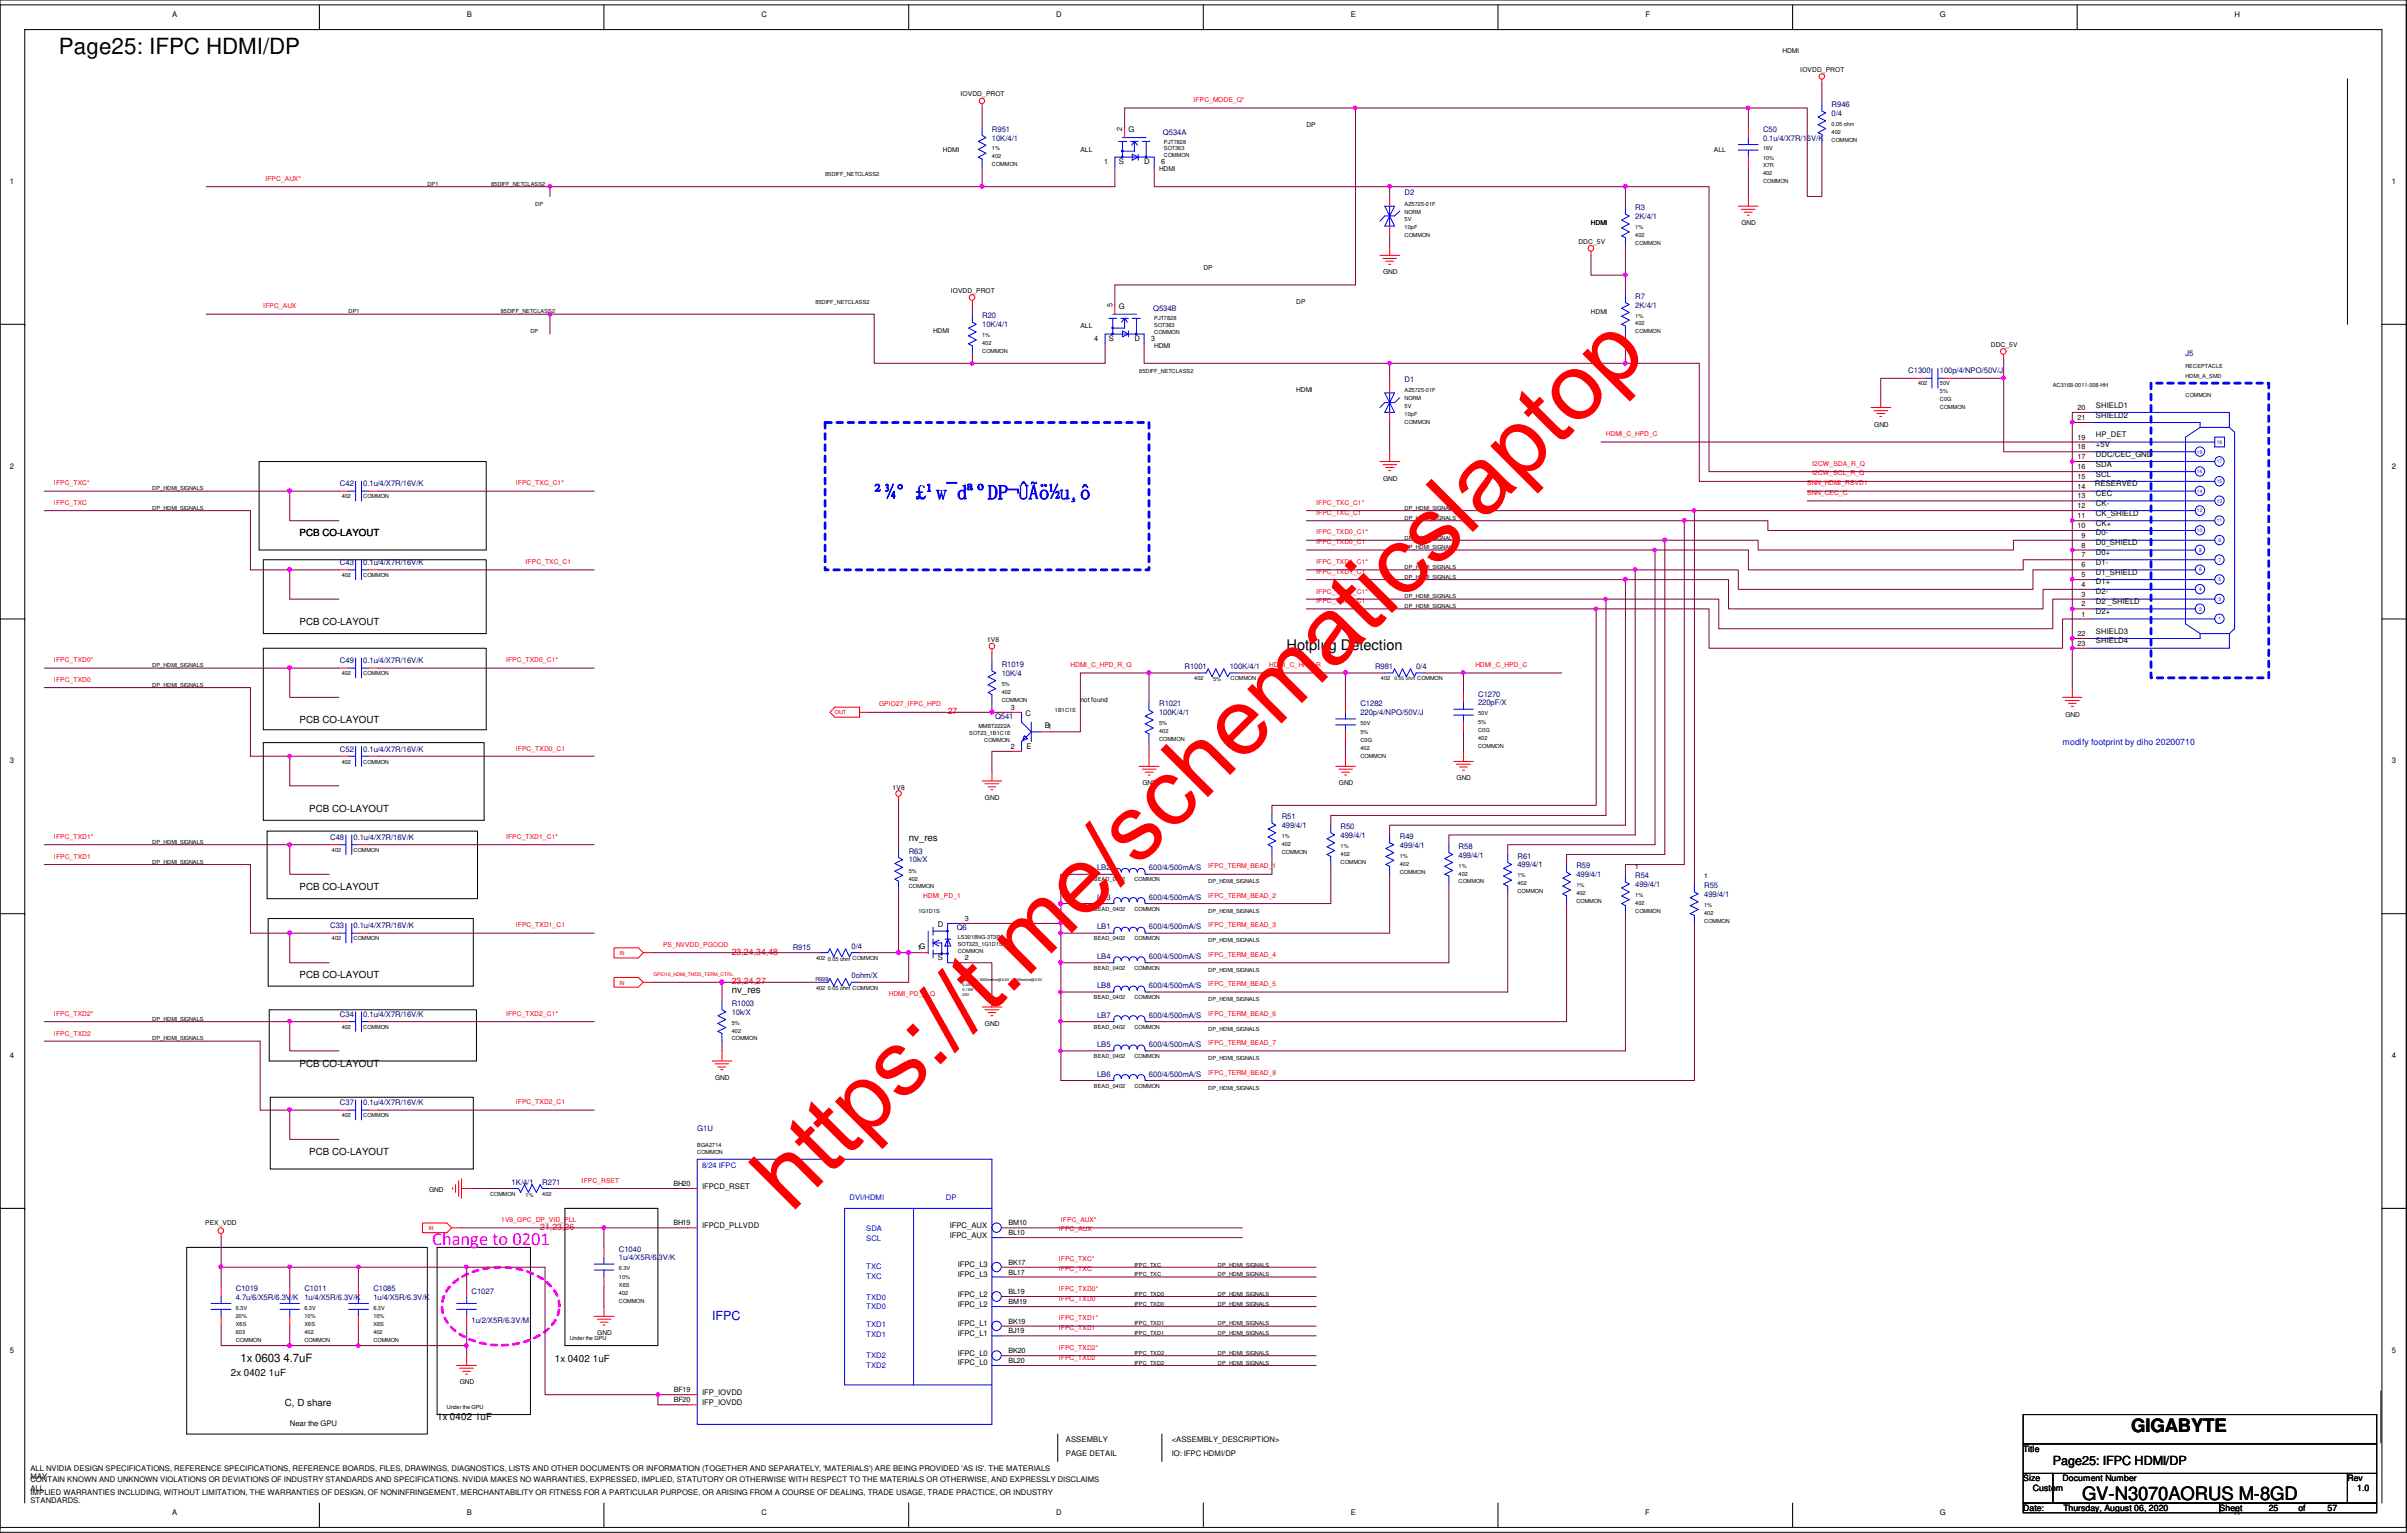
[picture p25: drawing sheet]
<svg xmlns="http://www.w3.org/2000/svg" width="293mm" height="186mm" viewBox="0 0 293 186" stroke-linecap="round" stroke-linejoin="round" font-family="sans-serif">
<defs><g id="words">
<text font-size="11.4" fill="#f00" x="96.2" y="147.5" transform="rotate(-45 96.2 147.5)">https://t.me/schematicslaptop</text>
<text font-size="2.7" x="7.2" y="6.5">Page25: IFPC HDMI/DP</text>
<text font-size="2.5" fill="#00f" x="106.3" y="60.7">²¾°£¹w¯dªºDP¬ÛÃö½u¸ô</text>
<text font-size="2.2" fill="#f0f" x="52.5" y="151.3">Change to 0201</text>
<g font-size="2.2">
<text x="259" y="174">GIGABYTE</text>
<text x="253.1" y="182.3">GV-N3070AORUS M-8GD</text>
</g>
<text font-size="1.8" x="156.4" y="79">Hotplug Detection</text>
<text font-size="1.5" fill="#00f" x="86.6" y="160.4">IFPC</text>
<text font-size="1.5" x="249.5" y="178.1">Page25: IFPC HDMI/DP</text>
<text font-size="1.4" x="29.3" y="165.5">1x 0603 4.7uF</text>
<g font-size="1.2">
<text x="36.4" y="65.2">PCB CO-LAYOUT</text>
<text x="36.4" y="75.9">PCB CO-LAYOUT</text>
<text x="36.4" y="87.9">PCB CO-LAYOUT</text>
<text x="37.6" y="98.6">PCB CO-LAYOUT</text>
<text x="110.4" y="102.2">nv_res</text>
<text x="36.4" y="108.2">PCB CO-LAYOUT</text>
<text x="36.4" y="118.9">PCB CO-LAYOUT</text>
<text x="88.9" y="120.7">nv_res</text>
<text x="36.4" y="129.7">PCB CO-LAYOUT</text>
<text x="37.6" y="140.4">PCB CO-LAYOUT</text>
<text x="28.1" y="167.3">2x 0402 1uF</text>
<text x="67.4" y="165.5">1x 0402 1uF</text>
<text x="34.6" y="170.9">C, D share</text>
<text x="53.1" y="172.6">1x 0402 1uF</text>
</g>
<g font-size="1.1" fill="#f00">
<text x="115.2" y="86.8">27</text>
<text x="88.9" y="119.6">23,24,27</text>
<text x="88.9" y="116">23,24,34,48</text>
<text x="65.7" y="149.5">21,23,26</text>
</g>
<text font-size="1.1" fill="#00f" x="250.7" y="90.5">modify footprint by diho 20200710</text>
<g font-size="1.1">
<text x="245.9" y="176.4">Title</text>
<text x="245.9" y="180">Size</text>
<text x="245.9" y="183.6">Date:</text>
<text x="247.1" y="181.2">Custom</text>
<text x="250.7" y="180">Document Number</text>
<text x="250.8" y="183.6">Thursday, August 06, 2020</text>
<text x="269.8" y="183.6">Sheet</text>
<text x="275.8" y="183.6">25</text>
<text x="279.4" y="183.6">of</text>
<text x="282.9" y="183.6">57</text>
<text x="285.3" y="180">Rev</text>
<text x="286.5" y="181.2">1.0</text>
</g>
<g font-size=".9">
<text x="20.9" y="2">A</text>
<text x="56.7" y="2">B</text>
<text x="92.5" y="2">C</text>
<text x="128.4" y="2">D</text>
<text x="164.2" y="2">E</text>
<text x="200" y="2">F</text>
<text x="235.8" y="2">G</text>
<text x="271.6" y="2">H</text>
<text x="136.4" y="15.9" transform="rotate(-90 136.4 15.9)">2</text>
<text x="137.2" y="16">G</text>
<text x="1.2" y="22.4">1</text>
<text x="134.2" y="20">1</text>
<text x="136" y="19.9">S</text>
<text x="139.1" y="19.9">D</text>
<text x="141.1" y="20">6</text>
<text x="290.7" y="22.4">1</text>
<text x="133" y="41.5">4</text>
<text x="134.8" y="41.4">S</text>
<text x="135.2" y="37.3" transform="rotate(-90 135.2 37.3)">5</text>
<text x="136" y="37.5">G</text>
<text x="137.9" y="41.4">D</text>
<text x="139.9" y="41.5">3</text>
<text x="252.5" y="53.4">19</text>
<text x="252.5" y="49.8">20</text>
<text x="252.5" y="51.1">21</text>
<text x="254.8" y="53.1">HP_DET</text>
<text x="254.8" y="49.6">SHIELD1</text>
<text x="254.8" y="50.8">SHIELD2</text>
<text x="1.2" y="56.9">2</text>
<text x="252.5" y="59.4">14</text>
<text x="252.5" y="58.2">15</text>
<text x="252.5" y="57">16</text>
<text x="252.5" y="55.8">17</text>
<text x="252.5" y="54.6">18</text>
<text x="254.6" y="59.1">RESERVED</text>
<text x="254.8" y="57.9">SCL</text>
<text x="254.8" y="56.7">SDA</text>
<text x="254.8" y="55.5">DDC/CEC_GND</text>
<text x="254.8" y="54.3">+5V</text>
<text x="290.7" y="56.9">2</text>
<text x="252.5" y="64.2">10</text>
<text x="252.5" y="63">11</text>
<text x="252.5" y="61.8">12</text>
<text x="252.5" y="60.6">13</text>
<text x="253" y="65.4">9</text>
<text x="254.8" y="65.1">D0-</text>
<text x="254.8" y="63.9">CK+</text>
<text x="254.8" y="62.7">CK_SHIELD</text>
<text x="254.8" y="61.5">CK-</text>
<text x="254.8" y="60.3">CEC</text>
<text x="253" y="71.3">4</text>
<text x="253" y="70.1">5</text>
<text x="253" y="69">6</text>
<text x="253" y="67.7">7</text>
<text x="253" y="66.5">8</text>
<text x="254.8" y="71">D1+</text>
<text x="254.8" y="69.8">D1_SHIELD</text>
<text x="254.8" y="68.7">D1-</text>
<text x="254.8" y="67.5">D0+</text>
<text x="254.8" y="66.3">D0_SHIELD</text>
<text x="252.5" y="77.3">22</text>
<text x="253" y="74.9">1</text>
<text x="253" y="73.7">2</text>
<text x="253" y="72.5">3</text>
<text x="254.8" y="74.6">D2+</text>
<text x="254.8" y="73.4">D2 _SHIELD</text>
<text x="254.8" y="72.2">D2-</text>
<text x="254.8" y="77">SHIELD3</text>
<text x="252.5" y="78.5">23</text>
<text x="254.8" y="78.2">SHIELD4</text>
<text x="122.9" y="86.3">3</text>
<text x="124.6" y="87">C</text>
<text x="127" y="88.5">B1</text>
<text x="1.2" y="92.8">3</text>
<text x="122.9" y="91">2</text>
<text x="124.8" y="91">E</text>
<text x="290.7" y="92.8">3</text>
<text x="114" y="112.7">D</text>
<text x="117.3" y="111.9">3</text>
<text x="111.5" y="115.5">1G</text>
<text x="114" y="116.6">S</text>
<text x="117.3" y="116.7">2</text>
<text x="1.2" y="128.6">4</text>
<text x="290.7" y="128.6">4</text>
<text x="81.9" y="148.9">BH19</text>
<text x="81.9" y="144.1">BH20</text>
<text x="85.3" y="149.2">IFPCD_PLLVDD</text>
<text x="85.3" y="144.4">IFPCD_RSET</text>
<text x="115.4" y="149.2">IFPC_AUX</text>
<text x="122.6" y="148.9">BM10</text>
<text x="115.4" y="150.4">IFPC_AUX</text>
<text x="116.4" y="155.2">IFPC_L3</text>
<text x="116.4" y="154">IFPC_L3</text>
<text x="122.6" y="154.9">BL17</text>
<text x="122.6" y="153.7">BK17</text>
<text x="122.6" y="150.1">BL10</text>
<text x="116.4" y="161.2">IFPC_L1</text>
<text x="116.4" y="158.8">IFPC_L2</text>
<text x="116.4" y="157.6">IFPC_L2</text>
<text x="122.6" y="160.9">BK19</text>
<text x="122.6" y="158.5">BM19</text>
<text x="122.6" y="157.3">BL19</text>
<text x="1.2" y="164.4">5</text>
<text x="116.4" y="165.9">IFPC_L0</text>
<text x="116.4" y="164.8">IFPC_L0</text>
<text x="116.4" y="162.3">IFPC_L1</text>
<text x="122.6" y="165.7">BL20</text>
<text x="122.6" y="164.5">BK20</text>
<text x="122.6" y="162.1">BJ19</text>
<text x="290.7" y="164.4">5</text>
<text x="35.2" y="173.4">Near the GPU</text>
<text x="81.9" y="170.4">BF20</text>
<text x="81.9" y="169.2">BF19</text>
<text x="85.3" y="170.7">IFP_IOVDD</text>
<text x="85.3" y="169.5">IFP_IOVDD</text>
<text x="3.7" y="178.7">ALL NVIDIA DESIGN SPECIFICATIONS, REFERENCE SPECIFICATIONS, REFERENCE BOARDS, FILES, DRAWINGS, DIAGNOSTICS, LISTS AND OTHER DOCUMENTS OR INFORMATION (TOGETHER AND SEPARATELY, 'MATERIALS') ARE BEING PROVIDED 'AS IS'. THE MATERIALS</text>
<text x="3.7" y="179.7">MAY</text>
<text x="129.5" y="177">PAGE DETAIL</text>
<text x="129.5" y="175.3">ASSEMBLY</text>
<text x="142.4" y="175.3">&lt;ASSEMBLY_DESCRIPTION&gt;</text>
<text x="142.4" y="177">IO: IFPC HDMI/DP</text>
<text x="3.7" y="180.2">CONTAIN KNOWN AND UNKNOWN VIOLATIONS OR DEVIATIONS OF INDUSTRY STANDARDS AND SPECIFICATIONS. NVIDIA MAKES NO WARRANTIES, EXPRESSED, IMPLIED, STATUTORY OR OTHERWISE WITH RESPECT TO THE MATERIALS OR OTHERWISE, AND EXPRESSLY DISCLAIMS</text>
<text x="3.7" y="181.1">ALL</text>
<text x="3.7" y="181.7">IMPLIED WARRANTIES INCLUDING, WITHOUT LIMITATION, THE WARRANTIES OF DESIGN, OF NONINFRINGEMENT, MERCHANTABILITY OR FITNESS FOR A PARTICULAR PURPOSE, OR ARISING FROM A COURSE OF DEALING, TRADE USAGE, TRADE PRACTICE, OR INDUSTRY</text>
<text x="3.7" y="182.7">STANDARDS.</text>
<text x="20.9" y="184.1">A</text>
<text x="56.7" y="184.1">B</text>
<text x="92.6" y="184.1">C</text>
<text x="128.4" y="184.1">D</text>
<text x="164.2" y="184.1">E</text>
<text x="200" y="184.1">F</text>
<text x="235.8" y="184.1">G</text>
<text x="271.6" y="184.1">H</text>
</g>
<g font-size=".9" fill="#000080">
<text x="120.6" y="16">R951</text>
<text x="120.6" y="17.1">10K/4/1</text>
<text x="141.4" y="16.4">Q534A</text>
<text x="214.3" y="16">C50</text>
<text x="214.3" y="17.1">0.1u/4/X7R/16V/K</text>
<text x="222.6" y="13">R946</text>
<text x="222.6" y="14.1">0/4</text>
<text x="170.7" y="23.7">D2</text>
<text x="198.8" y="26.6">2K/4/1</text>
<text x="198.8" y="25.6">R3</text>
<text x="119.4" y="38.7">R20</text>
<text x="119.4" y="39.8">10K/4/1</text>
<text x="140.2" y="37.8">Q534B</text>
<text x="198.8" y="37.4">2K/4/1</text>
<text x="198.8" y="36.3">R7</text>
<text x="170.7" y="46.4">D1</text>
<text x="231.9" y="45.4">C1300</text>
<text x="235.8" y="45.4">100p/4/NPO/50V/J</text>
<text x="265.6" y="43.2">J5</text>
<text x="41.3" y="59.1">C42</text>
<text x="44.2" y="59.1">0.1u/4/X7R/16V/K</text>
<text x="41.3" y="68.7">C43</text>
<text x="44.2" y="68.7">0.1u/4/X7R/16V/K</text>
<text x="41.3" y="80.6">C49</text>
<text x="44.2" y="80.6">0.1u/4/X7R/16V/K</text>
<text x="121.8" y="81.1">R1019</text>
<text x="121.8" y="82.1">10K/4</text>
<text x="144" y="81.3">R1001</text>
<text x="149.5" y="81.3">100K/4/1</text>
<text x="167.1" y="81.3">R981</text>
<text x="172.1" y="81.3">0/4</text>
<text x="120.9" y="87.4">Q541</text>
<text x="140.9" y="85.9">R1021</text>
<text x="140.9" y="86.9">100K/4/1</text>
<text x="165.4" y="85.9">C1282</text>
<text x="165.4" y="86.9">220p/4/NPO/50V/J</text>
<text x="179.7" y="84.7">C1270</text>
<text x="179.7" y="85.7">220pF/X</text>
<text x="41.3" y="91.4">C52</text>
<text x="44.2" y="91.4">0.1u/4/X7R/16V/K</text>
<text x="155.8" y="100.7">499/4/1</text>
<text x="155.8" y="99.6">R51</text>
<text x="162.9" y="101.9">499/4/1</text>
<text x="162.9" y="100.8">R50</text>
<text x="170.1" y="102">R49</text>
<text x="40.1" y="102.1">C48</text>
<text x="43" y="102.1">0.1u/4/X7R/16V/K</text>
<text x="110.4" y="103.8">R63</text>
<text x="110.4" y="104.8">10k/X</text>
<text x="133.4" y="105.8">LB2</text>
<text x="139.7" y="105.8">600/4/500mA/S</text>
<text x="170.1" y="103">499/4/1</text>
<text x="177.3" y="104.2">499/4/1</text>
<text x="177.3" y="103.2">R58</text>
<text x="184.4" y="105.4">499/4/1</text>
<text x="184.4" y="104.4">R61</text>
<text x="191.6" y="106.6">499/4/1</text>
<text x="191.6" y="105.5">R59</text>
<text x="198.8" y="107.8">499/4/1</text>
<text x="198.8" y="106.7">R54</text>
<text x="207.1" y="107.9">R55</text>
<text x="40.1" y="112.8">C33</text>
<text x="43" y="112.8">0.1u/4/X7R/16V/K</text>
<text x="116.3" y="113.1">Q6</text>
<text x="133.4" y="112.9">LB1</text>
<text x="133.4" y="109.3">LB3</text>
<text x="139.7" y="112.9">600/4/500mA/S</text>
<text x="139.7" y="109.3">600/4/500mA/S</text>
<text x="207.1" y="109">499/4/1</text>
<text x="96.4" y="115.4">R915</text>
<text x="103.5" y="118.9">0ohm/X</text>
<text x="103.5" y="115.3">0/4</text>
<text x="133.4" y="116.5">LB4</text>
<text x="139.7" y="116.5">600/4/500mA/S</text>
<text x="41.3" y="123.6">C34</text>
<text x="44.2" y="123.6">0.1u/4/X7R/16V/K</text>
<text x="88.9" y="122.3">R1003</text>
<text x="88.9" y="123.3">10k/X</text>
<text x="133.4" y="123.7">LB7</text>
<text x="133.4" y="120.1">LB8</text>
<text x="139.7" y="123.7">600/4/500mA/S</text>
<text x="139.7" y="120.1">600/4/500mA/S</text>
<text x="133.4" y="127.3">LB5</text>
<text x="133.4" y="130.9">LB6</text>
<text x="139.7" y="127.3">600/4/500mA/S</text>
<text x="139.7" y="130.9">600/4/500mA/S</text>
<text x="41.3" y="134.3">C37</text>
<text x="44.2" y="134.3">0.1u/4/X7R/16V/K</text>
<text x="84.8" y="137.4">G1U</text>
<text x="62.2" y="144">1K/4/1</text>
<text x="65.9" y="144">R271</text>
<text x="75.2" y="153.2">1u/4/X5R/6.3V/K</text>
<text x="75.2" y="152.1">C1040</text>
<text x="28.7" y="157.9">4.7u/6/X5R/6.3V/K</text>
<text x="28.7" y="156.9">C1019</text>
<text x="37" y="156.9">C1011</text>
<text x="37" y="157.9">1u/4/X5R/6.3V/K</text>
<text x="45.4" y="156.9">C1085</text>
<text x="45.4" y="157.9">1u/4/X5R/6.3V/K</text>
<text x="57.3" y="157.2">C1027</text>
<text x="57.3" y="160.8">1u/2/X5R/6.3V/M</text>
</g>
<g font-size=".9" fill="#00f">
<text x="85.3" y="141.9">8/24 IFPC</text>
<text x="103.3" y="145.9">DVI/HDMI</text>
<text x="105.3" y="149.6">SDA</text>
<text x="115" y="145.9">DP</text>
<text x="105.3" y="150.8">SCL</text>
<text x="105.3" y="154.3">TXC</text>
<text x="105.3" y="155.4">TXC</text>
<text x="105.3" y="161.3">TXD1</text>
<text x="105.3" y="159">TXD0</text>
<text x="105.3" y="157.9">TXD0</text>
<text x="105.3" y="166.2">TXD2</text>
<text x="105.3" y="165.1">TXD2</text>
<text x="105.3" y="162.5">TXD1</text>
</g>
<g font-size=".8">
<text x="116.8" y="11.7">IOVDD_PROT</text>
<text x="216.7" y="6.5">HDMI</text>
<text x="218.8" y="8.8">IOVDD_PROT</text>
<text x="158.8" y="15.5">DP</text>
<text x="114.6" y="18.4">HDMI</text>
<text x="131.3" y="18.4">ALL</text>
<text x="140.9" y="20.8">HDMI</text>
<text x="208.3" y="18.4">ALL</text>
<text x="191.9" y="29.6">DDC_5V</text>
<text x="193.4" y="27.4">HDMI</text>
<text x="211.7" y="27.4">GND</text>
<text x="115.6" y="35.6">IOVDD_PROT</text>
<text x="146.3" y="32.8">DP</text>
<text x="168.1" y="33.4">GND</text>
<text x="113.4" y="40.5">HDMI</text>
<text x="131.3" y="39.9">ALL</text>
<text x="157.6" y="36.9">DP</text>
<text x="193.4" y="38.1">HDMI</text>
<text x="140.3" y="42.3">HDMI</text>
<text x="157.6" y="47.7">HDMI</text>
<text x="242" y="42.2">DDC_5V</text>
<text x="227.8" y="51.9">GND</text>
<text x="168.1" y="58.4">GND</text>
<text x="120" y="78">1V8</text>
<text x="131.3" y="85.3">not found</text>
<text x="251" y="87.1">GND</text>
<text x="138.9" y="95.4">GND</text>
<text x="162.7" y="95.4">GND</text>
<text x="177" y="94.8">GND</text>
<text x="108.5" y="96">1V8</text>
<text x="119.7" y="97.2">GND</text>
<text x="198.8" y="105.6">1</text>
<text x="207.1" y="106.8">1</text>
<text x="119.7" y="124.7">GND</text>
<text x="86.9" y="131.2">GND</text>
<text x="24.9" y="148.9">PEX_VDD</text>
<text x="52.2" y="144.9">GND</text>
<text x="72.6" y="162.3">GND</text>
<text x="55.9" y="168.2">GND</text>
</g>
<g font-size=".8" fill="#f00">
<text x="145.1" y="12.4">IFPC_MODE_Q*</text>
<text x="32.3" y="22">IFPC_AUX*</text>
<text x="32" y="37.4">IFPC_AUX</text>
<text x="195.2" y="53">HDMI_C_HPD_C</text>
<text x="6.6" y="59">IFPC_TXC*</text>
<text x="62.7" y="59">IFPC_TXC_C1*</text>
<text x="219.7" y="59">SNN_HDMI_RSVD1</text>
<text x="220.3" y="57.8">I2CW_SCL_R_Q</text>
<text x="220.3" y="56.6">I2CW_SDA_R_Q</text>
<text x="6.6" y="61.4">IFPC_TXC</text>
<text x="160" y="62.6">IFPC_TXC_C1</text>
<text x="160" y="61.4">IFPC_TXC_C1*</text>
<text x="160" y="64.9">IFPC_TXD0_C1*</text>
<text x="219.7" y="60.2">SNN_CEC_C</text>
<text x="63.9" y="68.5">IFPC_TXC_C1</text>
<text x="160" y="66.2">IFPC_TXD0_C1</text>
<text x="160" y="69.7">IFPC_TXD1_C1</text>
<text x="160" y="68.5">IFPC_TXD1_C1*</text>
<text x="160" y="73.3">IFPC_TXD2_C1</text>
<text x="160" y="72.1">IFPC_TXD2_C1*</text>
<text x="6.6" y="82.8">IFPC_TXD0</text>
<text x="6.6" y="80.5">IFPC_TXD0*</text>
<text x="61.5" y="80.5">IFPC_TXD0_C1*</text>
<text x="130.1" y="81.1">HDMI_C_HPD_R_Q</text>
<text x="154.3" y="81.1">HDMI_C_HPD_R</text>
<text x="179.3" y="81.1">HDMI_C_HPD_C</text>
<text x="106.8" y="85.9">GPIO27_IFPC_HPD</text>
<text x="62.7" y="91.2">IFPC_TXD0_C1</text>
<text x="6.6" y="102">IFPC_TXD1*</text>
<text x="61.5" y="102">IFPC_TXD1_C1*</text>
<text x="6.6" y="104.4">IFPC_TXD1</text>
<text x="146.9" y="105.5">IFPC_TERM_BEAD_1</text>
<text x="62.7" y="112.7">IFPC_TXD1_C1</text>
<text x="112.2" y="109.1">HDMI_PD_1</text>
<text x="146.9" y="109.1">IFPC_TERM_BEAD_2</text>
<text x="146.9" y="112.7">IFPC_TERM_BEAD_3</text>
<text x="80.6" y="115.1">PS_NVVDD_PGOOD</text>
<text x="146.9" y="116.3">IFPC_TERM_BEAD_4</text>
<text x="146.9" y="119.9">IFPC_TERM_BEAD_5</text>
<text x="6.6" y="125.9">IFPC_TXD2</text>
<text x="6.6" y="123.4">IFPC_TXD2*</text>
<text x="61.5" y="123.4">IFPC_TXD2_C1*</text>
<text x="108" y="121.1">HDMI_PD_1_Q</text>
<text x="146.9" y="123.4">IFPC_TERM_BEAD_6</text>
<text x="146.9" y="127">IFPC_TERM_BEAD_7</text>
<text x="146.9" y="130.6">IFPC_TERM_BEAD_8</text>
<text x="62.7" y="134.2">IFPC_TXD2_C1</text>
<text x="70.7" y="143.8">IFPC_RSET</text>
<text x="60.9" y="148.5">1V8_GPC_DP_VID_PLL</text>
<text x="128.7" y="149.6">IFPC_AUX</text>
<text x="128.9" y="148.5">IFPC_AUX*</text>
<text x="128.7" y="154.5">IFPC_TXC</text>
<text x="128.7" y="153.3">IFPC_TXC*</text>
<text x="128.7" y="158.1">IFPC_TXD0</text>
<text x="128.7" y="156.9">IFPC_TXD0*</text>
<text x="128.7" y="161.7">IFPC_TXD1</text>
<text x="128.7" y="160.4">IFPC_TXD1*</text>
<text x="128.7" y="165.2">IFPC_TXD2</text>
<text x="128.7" y="164">IFPC_TXD2*</text>
</g>
<g font-size=".7">
<text x="141.5" y="17.5">PJT7828</text>
<text x="222.6" y="15.3">0.05 ohm</text>
<text x="222.6" y="17.2">COMMON</text>
<text x="222.6" y="16.3">402</text>
<text x="51.9" y="22.6">DP1</text>
<text x="59.7" y="22.6">85DIFF_NETCLASS2</text>
<text x="100.3" y="21.4">85DIFF_NETCLASS2</text>
<text x="120.6" y="18.3">1%</text>
<text x="120.6" y="19.3">402</text>
<text x="120.6" y="20.2">COMMON</text>
<text x="141.5" y="18.3">SOT363</text>
<text x="141.5" y="19.1">COMMON</text>
<text x="214.3" y="21.3">402</text>
<text x="214.3" y="19.4">10%</text>
<text x="214.3" y="20.3">X7R</text>
<text x="214.3" y="18.3">16V</text>
<text x="214.3" y="22.2">COMMON</text>
<text x="65.1" y="25">DP</text>
<text x="170.7" y="25">AZ5725-01F</text>
<text x="170.7" y="27.9">10pF</text>
<text x="170.7" y="28.8">COMMON</text>
<text x="170.7" y="26.9">5V</text>
<text x="170.7" y="26">NORM</text>
<text x="198.8" y="29.8">COMMON</text>
<text x="198.8" y="27.9">1%</text>
<text x="198.8" y="28.8">402</text>
<text x="42.4" y="38.1">DP1</text>
<text x="60.9" y="38.1">85DIFF_NETCLASS2</text>
<text x="64.5" y="40.5">DP</text>
<text x="99.1" y="36.9">85DIFF_NETCLASS2</text>
<text x="119.4" y="42">402</text>
<text x="119.4" y="41">1%</text>
<text x="140.3" y="40.6">COMMON</text>
<text x="140.3" y="39.8">SOT363</text>
<text x="140.3" y="38.9">PJT7828</text>
<text x="198.8" y="38.6">1%</text>
<text x="198.8" y="39.5">402</text>
<text x="198.8" y="40.5">COMMON</text>
<text x="119.4" y="42.9">COMMON</text>
<text x="138.5" y="45.3">85DIFF_NETCLASS2</text>
<text x="170.7" y="47.7">AZ5725-01F</text>
<text x="233.1" y="46.8">402</text>
<text x="235.8" y="47.8">5%</text>
<text x="235.8" y="46.8">50V</text>
<text x="249.5" y="47.1">AC3168-0011-008-HH</text>
<text x="265.6" y="45.9">HDMI_A_SMD</text>
<text x="265.6" y="44.7">RECEPTACLE</text>
<text x="170.7" y="48.6">NORM</text>
<text x="170.7" y="49.6">5V</text>
<text x="170.7" y="50.5">10pF</text>
<text x="170.7" y="51.5">COMMON</text>
<text x="235.8" y="48.7">C0G</text>
<text x="235.8" y="49.7">COMMON</text>
<text x="265.6" y="48.3">COMMON</text>
<text x="18.5" y="59.6">DP_HDMI_SIGNALS</text>
<text x="18.5" y="62">DP_HDMI_SIGNALS</text>
<text x="41.5" y="60.6">402</text>
<text x="44.2" y="60.6">COMMON</text>
<text x="170.7" y="63.2">DP_HDMI_SIGNALS</text>
<text x="170.7" y="62">DP_HDMI_SIGNALS</text>
<text x="170.7" y="65.6">DP_HDMI_SIGNALS</text>
<text x="41.5" y="70.1">402</text>
<text x="44.2" y="70.1">COMMON</text>
<text x="170.7" y="66.8">DP_HDMI_SIGNALS</text>
<text x="170.7" y="70.4">DP_HDMI_SIGNALS</text>
<text x="170.7" y="69.2">DP_HDMI_SIGNALS</text>
<text x="170.7" y="73.9">DP_HDMI_SIGNALS</text>
<text x="170.7" y="72.7">DP_HDMI_SIGNALS</text>
<text x="18.5" y="83.5">DP_HDMI_SIGNALS</text>
<text x="18.5" y="81.1">DP_HDMI_SIGNALS</text>
<text x="41.5" y="82">402</text>
<text x="44.2" y="82">COMMON</text>
<text x="121.8" y="83.4">5%</text>
<text x="145.2" y="82.6">402</text>
<text x="147.4" y="82.8">5%</text>
<text x="149.6" y="82.6">COMMON</text>
<text x="167.9" y="82.6">402</text>
<text x="172.3" y="82.6">COMMON</text>
<text x="117.8" y="89.3">SOT23_1B1C1E</text>
<text x="118.9" y="88.5">MMBT2222A</text>
<text x="121.8" y="85.3">COMMON</text>
<text x="121.8" y="84.3">402</text>
<text x="128.2" y="86.5">1B1C1E</text>
<text x="140.9" y="88.1">5%</text>
<text x="140.9" y="89.1">402</text>
<text x="165.4" y="89.2">5%</text>
<text x="165.4" y="88.1">50V</text>
<text x="179.7" y="88">5%</text>
<text x="179.7" y="89">C0G</text>
<text x="179.7" y="89.9">402</text>
<text x="179.7" y="87">50V</text>
<text x="41.5" y="92.8">402</text>
<text x="44.2" y="92.8">COMMON</text>
<text x="119.6" y="90.2">COMMON</text>
<text x="140.9" y="90">COMMON</text>
<text x="165.4" y="92.1">COMMON</text>
<text x="165.4" y="90.2">C0G</text>
<text x="165.4" y="91.1">402</text>
<text x="179.7" y="90.9">COMMON</text>
<text x="155.8" y="101.9">1%</text>
<text x="18.5" y="105">DP_HDMI_SIGNALS</text>
<text x="18.5" y="102.6">DP_HDMI_SIGNALS</text>
<text x="40.3" y="103.5">402</text>
<text x="43" y="103.5">COMMON</text>
<text x="110.4" y="107">402</text>
<text x="110.4" y="107.9">COMMON</text>
<text x="110.4" y="106">5%</text>
<text x="133" y="107.1">BEAD_0402</text>
<text x="137.9" y="107.1">COMMON</text>
<text x="146.9" y="107.4">DP_HDMI_SIGNALS</text>
<text x="155.8" y="102.8">402</text>
<text x="155.8" y="103.8">COMMON</text>
<text x="162.9" y="103.1">1%</text>
<text x="162.9" y="105">COMMON</text>
<text x="162.9" y="104">402</text>
<text x="170.1" y="104.3">1%</text>
<text x="170.1" y="105.2">402</text>
<text x="170.1" y="106.2">COMMON</text>
<text x="177.3" y="105.5">1%</text>
<text x="177.3" y="107.4">COMMON</text>
<text x="177.3" y="106.4">402</text>
<text x="184.4" y="107.6">402</text>
<text x="184.4" y="106.6">1%</text>
<text x="191.6" y="107.8">1%</text>
<text x="111.6" y="111">1G1D1S</text>
<text x="133" y="110.7">BEAD_0402</text>
<text x="137.9" y="110.7">COMMON</text>
<text x="146.9" y="111">DP_HDMI_SIGNALS</text>
<text x="184.4" y="108.5">COMMON</text>
<text x="191.6" y="108.8">402</text>
<text x="191.6" y="109.7">COMMON</text>
<text x="198.8" y="110">402</text>
<text x="198.8" y="109.1">1%</text>
<text x="198.8" y="111">COMMON</text>
<text x="207.1" y="112.1">COMMON</text>
<text x="207.1" y="110.2">1%</text>
<text x="207.1" y="111.2">402</text>
<text x="40.3" y="114.3">402</text>
<text x="43" y="114.3">COMMON</text>
<text x="99.2" y="116.7">402</text>
<text x="100.6" y="116.8">0.05 ohm COMMON</text>
<text x="116.4" y="115.8">COMMON</text>
<text x="116.4" y="115">SOT323_1G1D1S</text>
<text x="116.4" y="114.2">LS3018NG-3T3R</text>
<text x="133" y="117.9">BEAD_0402</text>
<text x="133" y="114.3">BEAD_0402</text>
<text x="137.9" y="114.3">COMMON</text>
<text x="137.9" y="117.9">COMMON</text>
<text x="146.9" y="114.5">DP_HDMI_SIGNALS</text>
<text x="146.9" y="118.1">DP_HDMI_SIGNALS</text>
<text x="18.5" y="124.1">DP_HDMI_SIGNALS</text>
<text x="41.5" y="125">402</text>
<text x="44.2" y="125">COMMON</text>
<text x="88.9" y="125.5">402</text>
<text x="88.9" y="124.5">5%</text>
<text x="99.2" y="120.3">402</text>
<text x="100.6" y="120.4">0.05 ohm COMMON</text>
<text x="133" y="125">BEAD_0402</text>
<text x="133" y="121.5">BEAD_0402</text>
<text x="137.9" y="125">COMMON</text>
<text x="137.9" y="121.5">COMMON</text>
<text x="146.9" y="121.7">DP_HDMI_SIGNALS</text>
<text x="146.9" y="125.3">DP_HDMI_SIGNALS</text>
<text x="18.5" y="126.4">DP_HDMI_SIGNALS</text>
<text x="88.9" y="126.4">COMMON</text>
<text x="133" y="128.6">BEAD_0402</text>
<text x="137.9" y="128.6">COMMON</text>
<text x="146.9" y="128.9">DP_HDMI_SIGNALS</text>
<text x="41.5" y="135.8">402</text>
<text x="44.2" y="135.8">COMMON</text>
<text x="133" y="132.2">BEAD_0402</text>
<text x="137.9" y="132.2">COMMON</text>
<text x="146.9" y="132.4">DP_HDMI_SIGNALS</text>
<text x="84.8" y="139.4">BGA2714</text>
<text x="84.8" y="140.2">COMMON</text>
<text x="59.6" y="145.3">COMMON</text>
<text x="63.9" y="145.5">1%</text>
<text x="65.9" y="145.3">402</text>
<text x="75.2" y="155.5">10%</text>
<text x="75.2" y="154.4">6.3V</text>
<text x="137.9" y="155.1">IFPC_TXC</text>
<text x="137.9" y="153.9">IFPC_TXC</text>
<text x="148" y="155.1">DP_HDMI_SIGNALS</text>
<text x="148" y="153.9">DP_HDMI_SIGNALS</text>
<text x="28.7" y="160.2">20%</text>
<text x="28.7" y="159.2">6.3V</text>
<text x="28.7" y="161.2">X6S</text>
<text x="37" y="159.2">6.3V</text>
<text x="37" y="160.2">10%</text>
<text x="37" y="161.2">X6S</text>
<text x="45.4" y="159.2">6.3V</text>
<text x="45.4" y="160.2">10%</text>
<text x="45.4" y="161.2">X6S</text>
<text x="75.2" y="156.4">X6S</text>
<text x="75.2" y="157.4">402</text>
<text x="75.2" y="158.3">COMMON</text>
<text x="137.9" y="158.7">IFPC_TXD0</text>
<text x="137.9" y="157.5">IFPC_TXD0</text>
<text x="137.9" y="161.1">IFPC_TXD1</text>
<text x="148" y="158.7">DP_HDMI_SIGNALS</text>
<text x="148" y="157.5">DP_HDMI_SIGNALS</text>
<text x="148" y="161.1">DP_HDMI_SIGNALS</text>
<text x="28.7" y="162.1">603</text>
<text x="28.7" y="163.1">COMMON</text>
<text x="37" y="163.1">COMMON</text>
<text x="37" y="162.1">402</text>
<text x="45.4" y="163.1">COMMON</text>
<text x="45.4" y="162.1">402</text>
<text x="69.3" y="162.9">Under the GPU</text>
<text x="137.9" y="162.3">IFPC_TXD1</text>
<text x="137.9" y="165.9">IFPC_TXD2</text>
<text x="137.9" y="164.7">IFPC_TXD2</text>
<text x="148" y="162.3">DP_HDMI_SIGNALS</text>
<text x="148" y="165.9">DP_HDMI_SIGNALS</text>
<text x="148" y="164.7">DP_HDMI_SIGNALS</text>
<text x="54.3" y="171.2">Under the GPU</text>
</g>
<g font-size=".7" fill="#f00">
<text x="101.5" y="86.8">OUT</text>
<text x="75.3" y="119.7">IN</text>
<text x="75.3" y="116.1">IN</text>
<text x="52.1" y="149.5">IN</text>
</g>
<text font-size=".7" fill="#000080" x="99.1" y="119.2">R998</text>
<g font-size=".6" fill="#00f">
<text x="269.5" y="53.9">19</text>
<text x="267" y="59.9">14</text>
<text x="267" y="55.1">18</text>
<text x="267" y="57.5">16</text>
<text x="269.5" y="58.7">15</text>
<text x="269.5" y="56.3">17</text>
<text x="267" y="64.6">10</text>
<text x="267" y="62.3">12</text>
<text x="269.5" y="61.1">13</text>
<text x="269.5" y="63.5">11</text>
<text x="269.7" y="65.9">9</text>
<text x="267.3" y="69.4">6</text>
<text x="267.3" y="71.8">4</text>
<text x="267.3" y="67.1">8</text>
<text x="269.7" y="68.2">7</text>
<text x="269.7" y="70.6">5</text>
<text x="267.3" y="74.2">2</text>
<text x="269.7" y="75.4">1</text>
<text x="269.7" y="73">3</text>
</g>
<text font-size=".6" x="169.5" y="82.7">0.05 ohm</text>
<text font-size=".6" fill="#f00" x="79.4" y="118.7">GPIO10_HDMI_TMDS_TERM_CTRL</text>
<g font-size=".5">
<text x="117" y="119.3">[ ]@10V / 3000mohm@4.5V / 4000mohm@2.5V</text>
<text x="117" y="118.1">60V</text>
<text x="117" y="119.8">0.4A</text>
<text x="117" y="118.7">0.1A</text>
<text x="117" y="120.4">0.15W</text>
<text x="117" y="121">20V</text>
</g>
<g font-size=".3" fill="#fff">
<text x="178.1" y="81.3">HDMI_C_HPD_C</text>
<text x="35.5" y="123.7">IFPC_TXD2*</text>
</g>
</g></defs>
<g fill="none" stroke="#000" stroke-width=".12">
<path d="M0 .6h292.5v185h-292.5M0 .6h.1M0 0h292.5v186.2h-292.5zM38.8 .6v3M73.4 .6v3M110.4 .6v3M146.3 .6v3M182.1 .6v3M217.9 .6v3M252.5 .6v3M285.3 9.6v29.8M0 39.4h3"/>
<path d="M3 39.4h.1M289.5 39.4h3M31.5 56.1h27.6v10.7h-27.6zM0 75.2h3M3 75.2h.1M32 68h27.1v9h-27.1zM32 78.8h27.1v9.9h-27.1zM289.5 75.2h3M32 90.3h26.8v9.4h-26.8zM0 111h3M3 111h.1M32.5 101h25.5v8.2h-25.5z"/>
<path d="M32.6 111.6h24.9v8.2h-24.9zM289.5 111h3M32.7 122.7h25.2v6.2h-25.2zM32.9 133.3h24.6v8.8h-24.6zM0 146.9h3M3 146.9h.1M22.7 151.6h29.2v22.7h-29.2zM53.1 151.6h11.4v20.3h-11.4zM68.7 146.9h11.3v16.6h-11.3zM289.5 146.9h3M128.6 174.3v3.3M141.2 174.3v3.3"/>
<path d="M245.9 171.9h43v3.6h-43zM245.9 175.5h43v3.6h-43zM245.9 179.1h3.6v3.6h-3.6zM249.5 179.1h35.8v3.6h-35.8zM285.3 179.1h3.6v3.6h-3.6zM289.4 169v6.4M0 185.6h.1M3 182.7v-179.1h286.5v179.1M38.8 182.7v2.9M73.4 182.7v2.9M110.4 182.7v2.9M146.3 182.7v2.9"/>
<path d="M182.1 182.7v2.9M217.9 182.7v2.9M245.9 182.7h23.9v1.2h-23.9zM269.8 182.7h19.1v1.2h-19.1z"/>
</g>
<path d="M100.3 51.4h39.4v17.9h-39.4zM261.5 46.6h14.3v35.8h-14.3z" fill="none" stroke="#00f" stroke-width=".34" stroke-dasharray=".7 .7"/>
<path d="M55.1 155.9a9.4 9.4 0 0 1 9-1.4 5.4 5.4 0 0 1 3.8 3.5 3.9 3.9 0 0 1-2 4.1 9.8 9.8 0 0 1-10.1 0 3.8 3.8 0 0 1-1.7-4.9l.4-.6z" fill="none" stroke="#f0f" stroke-width=".34" stroke-dasharray=".7 .7"/>
<g fill="none" stroke="#f00" stroke-width=".12">
<path d="M119.4 12.7v.4M119.4 15.5h.1M136.7 15.5v1.2M212.5 15.5v1.2M212.5 19.1v1.2M221.4 9.7v.5M221.4 12.5h.1M221.4 17.3h.1M118.2 36.5v.5M118.2 38.2h.1M119.4 20.3h.1M135.5 20.3h.1"/>
<path d="M135.5 37v1.2M140.3 20.3h.1M167.7 31h2.4M168.1 31.4h1.7M168.4 31.7h1M168.8 32.1h.2M168.9 29.8v1.2M168.9 23.9v1.2M168.9 27.5v1.2M193.4 30.6v.4M197.6 35.8h.1M197.6 25.1h.1"/>
<path d="M197.6 29.8h.1M211.3 25.1h2.4M211.7 25.4h1.6M212 25.8h1M212.4 26.2h.2M212.5 23.9v1.2M41.2 59.7h1.2M44.8 59.7h1.2M118.2 43h.1M134.3 41.8h.1M139.1 41.8h.1M167.7 56.1h2.4"/>
<path d="M168.1 56.5h1.7M168.4 56.8h1M168.8 57.2h.2M168.9 54.9v1.2M168.9 46.6v1.2M168.9 50.1v1.3M197.6 40.6h.1M227.4 49.5h2.4M227.8 49.9h1.6M228.1 50.2h1M228.5 50.6h.2M228.6 48.3v1.2"/>
<path d="M232.8 46h1.2M236.4 46h1.2M243.5 43.1v.5M254.3 59.7h.1M254.3 58.5h.1M254.3 57.3h.1M254.3 56.1h.1M254.3 54.9h.1M254.3 53.7h.1M254.3 50.1h.1M254.3 51.4h.1M41.2 69.3h1.2"/>
<path d="M44.8 69.3h1.2M120.6 78.9v.5M254.3 75.2h.1M254.3 74h.1M254.3 72.8h.1M254.3 71.6h.1M254.3 70.4h.1M254.3 69.3h.1M254.3 68h.1M254.3 66.8h.1M254.3 65.7h.1M254.3 64.5h.1"/>
<path d="M254.3 63.3h.1M254.3 62.1h.1M254.3 60.9h.1M254.3 77.6h.1M254.3 78.8h.1M41.2 91.9h1.2M41.2 81.2h1.2M44.8 91.9h1.2M44.8 81.2h1.2M101.5 85.9h3v1.3h-3l-.6-.6zM104.5 86.6h1.2M109.2 96.8v.5"/>
<path d="M119.4 94.9h2.4M119.7 95.2h1.7M120.1 95.6h.9M120.4 96h.3M120.6 93.7v1.2M120.6 80.6h.1M120.6 85.3h.1M123 91.3h1.2M123 86.6h1.2M126.5 88.9h1.2M138.5 93.1h2.4M138.9 93.5h1.6"/>
<path d="M139.2 93.9h1M139.6 94.2h.2M139.7 91.9v1.2M139.7 85.3h.1M139.7 90.1h.1M145.6 81.8h.1M150.4 81.8h.1M154.6 99.1h.1M162.3 93.1h2.5M162.7 93.5h1.7M163.1 93.9h.9M163.4 94.2h.3"/>
<path d="M163.5 91.9v1.2M163.5 85.3v1.3M163.5 88.9v1.2M168.3 81.8h.1M173.1 81.8h.1M176.7 92.5h2.4M177 92.9h1.7M177.4 93.2h1M177.8 93.6h.2M177.9 91.3v1.2M177.9 84.2v1.1M177.9 87.8v1.1"/>
<path d="M250.7 84.8h2.4M251 85.1h1.7M251.4 85.5h.9M251.8 85.9h.2M251.9 83.6v1.2M40 113.4h1.2M40 102.7h1.2M43.6 113.4h1.2M43.6 102.7h1.2M79.4 119.4h-1.2l-.6 .6h-3v-1.2h3l.6 .6M79.4 115.8h-1.2l-.6 .6h-3v-1.2h3l.6 .6M99.7 119.4h.1"/>
<path d="M99.7 115.8h.1M104.5 119.4h.1M104.5 115.8h.1M109.2 103.3h.1M109.2 108h.1M111.6 115.8h1.2M116.4 117h.1M116.4 112.2h.1M134.9 117h.1M134.9 113.4h.1M134.9 109.8h.1M134.9 106.3h.1"/>
<path d="M139.7 117h.1M139.7 113.4h.1M139.7 109.8h.1M139.7 106.3h.1M154.6 103.8h.1M161.8 100.3h.1M161.8 105.1h.1M168.9 101.5h.1M168.9 106.3h.1M176.1 102.7h.1M176.1 107.4h.1M183.3 103.8h.1"/>
<path d="M183.3 108.6h.1M190.4 105.1h.1M190.4 109.8h.1M197.6 106.3h.1M197.6 111h.1M206 107.4h.1M206 112.2h.1M41.2 134.9h1.2M41.2 124.2h1.2M44.8 134.9h1.2M44.8 124.2h1.2M86.6 128.9h2.3"/>
<path d="M86.9 129.3h1.7M87.2 129.7h1M87.6 130h.3M87.8 127.7v1.2M87.8 121.8h.1M87.8 126.5h.1M119.4 122.4h2.4M119.7 122.7h1.7M120.1 123.1h.9M120.4 123.4h.3M120.6 121.2v1.2M134.9 127.7h.1"/>
<path d="M134.9 124.2h.1M134.9 120.6h.1M134.9 131.3h.1M139.7 127.7h.1M139.7 124.2h.1M139.7 120.6h.1M139.7 131.3h.1M26.9 149.9v.5M26.9 156.4v1.2M26.9 160v1.2M35.2 156.4v1.2M35.2 160v1.2"/>
<path d="M43.6 156.4v1.2M43.6 160v1.2M55 144.3v.3M55.4 144v.9M55.8 143.5v1.9M56.1 144.4h1.2M56.1 143.3v2.3M56.1 149.2h-1.2l-.6 .6h-2.9v-1.2h2.9l.6 .6M56.7 156.4v1.2M56.7 160v1.2M62.1 144.4h.1M66.8 144.4h.1"/>
<path d="M72.2 160h2.4M73.4 158.8v1.2M73.4 151.6v1.2M73.4 155.2v1.2M83.6 149.2h1.2M83.6 144.4h1.2M121.8 158.8h.1M121.8 157.6h.1M121.8 155.2h.1M121.8 154h.1M121.8 150.4h.1M121.8 149.2h.1"/>
<path d="M55.5 165.9h2.4M55.9 166.3h1.6M56.2 166.7h1M56.6 167h.2M56.7 164.8v1.1M72.6 160.3h1.7M72.9 160.7h1M73.3 161h.2M83.6 170.7h1.2M83.6 169.5h1.2M121.8 165.9h.1M121.8 164.8h.1"/>
<path d="M121.8 162.3h.1M121.8 161.2h.1"/>
<circle cx="119.3" cy="12.3" r=".33"/>
<circle cx="221.5" cy="9.3" r=".33"/>
<circle cx="118.1" cy="36.1" r=".34"/>
<circle cx="193.4" cy="30.2" r=".34"/>
<circle cx="243.5" cy="42.7" r=".34"/>
<circle cx="120.6" cy="78.5" r=".34"/>
<circle cx="109.2" cy="96.4" r=".34"/>
<circle cx="26.8" cy="149.6" r=".34"/>
</g>
<g fill="none" stroke="#00f" stroke-width=".12">
<path d="M119.4 15.5v1l.4 .2-.9 .5 .9 .5-.9 .5 .9 .4-.9 .5 .5 .2v1M136 17.2h.9M136.3 19h.2v.1h-.2zM136.3 18.3h.2v.1h-.2zM136.4 17.2v1.9M136.4 16.7h2.9M136.7 16.7h.1M137.4 17.2h.9M137.5 17.7l.4-.5v1.2h-1.5M137.6 18.8l.7 .3-.7 .4zM137.9 17.2l.4 .5M138.3 18.8v.7"/>
<path d="M138.9 17.2h.9M139.2 19h.2v.1h-.2zM139.3 17.2v1.9M211.3 17.6h2.4M211.3 18.2h2.4M212.5 18.2v.9M212.5 16.7v.9M221.4 12.5v1l.5 .2-.9 .5 .9 .5-.9 .5 .9 .4-.9 .5 .4 .2v1M118.2 38.2v1l.5 .2-1 .5 1 .4-1 .5 1 .5-1 .5 .5 .2v1M134.8 38.7h.9M135.2 39.8h.1v.1h-.1zM135.3 38.7v1.9"/>
<path d="M135.3 38.2h2.8M135.5 38.2h.1M136.2 38.7h1M136.3 39.2l.4-.5v1.2h-1.4M136.7 38.7l.3 .5M137.6 38.7h1M138.1 38.7v1.9M140.3 20.3v-1.2h-4.8v1.2M168.3 25.1l1.2 2.4h-1.2l1.2-2.4zM168.9 25.1v2.4M170.1 25.7l-.6 .5h-1.2l-.6 .7M197.6 35.8v1l.4 .2-.9 .5 .9 .5-.9 .4 .9 .5-.9 .5 .5 .2v1"/>
<path d="M197.6 25.1v.9l.4 .2-.9 .6 .9 .4-.9 .5 .9 .5-.9 .5 .5 .2v.9M42.4 59.7h.8M43.2 58.5v2.4M43.9 59.7h.9M43.9 58.5v2.4M135.2 40.5h.1v.1h-.1zM136.4 40.2l.8 .4-.8 .3zM137.2 40.2v.7M138 40.5h.2v.1h-.2zM139.1 41.8v-1.2h-4.8v1.2M168.3 47.8l1.2 2.3h-1.2l1.2-2.3zM168.9 47.8v2.3"/>
<path d="M170.1 48.3l-.6 .6h-1.2l-.6 .6M234 46h.8M234.8 44.8v2.4M235.5 46h.9M235.5 44.8v2.4M254.3 56.1h14.9M254.3 53.7h14.9M254.3 54.9h12.5M254.3 57.3h12.5M254.3 58.5h14.9M254.3 59.7h12.5M254.3 51.4h13.1v.5"/>
<path d="M254.3 50.1h16.7v1.8M267.4 51.9h3.6M267.4 51.9l-1.8 1.2v22.7l1.8 1.2v.6h-13.1M269.2 53.1h1.2v1.2h-1.2zM271 51.9l.6 .6v23.9l-.6 .6M42.4 69.3h.8M43.2 80v2.4M43.2 68v2.4M43.9 80v2.4M43.9 69.3h.9M43.9 68v2.4M254.3 71.6h12.5"/>
<path d="M254.3 68h14.9M254.3 66.8h12.5M254.3 60.9h14.9M254.3 62.1h12.5M254.3 63.3h14.9M254.3 64.5h12.5M254.3 65.7h14.9M254.3 69.3h12.5M254.3 70.4h14.9M254.3 72.8h14.9M254.3 74h12.5M254.3 75.2h14.9"/>
<path d="M267.4 77h3.6M271 77v1.8h-16.7M42.4 91.9h.8M42.4 81.2h.8M43.2 90.7v2.4M43.9 91.9h.9M43.9 90.7v2.4M43.9 81.2h.9M120.6 80.6v.9l.4 .3-.9 .5 .9 .4-.9 .5 .9 .5-.9 .5 .5 .2v.9M124.2 91.3h.1M124.2 86.6v1.2l1.1 1.1h1.2M124.5 89.4l.4 .4-.6 .2z"/>
<path d="M125.3 87.8v2.3M125.3 88.9l-1.1 1.2v1.2M139.7 85.3v1l.5 .3-1 .4 1 .5-1 .5 1 .5-1 .4 .5 .3v.9M145.6 81.8h1l.3-.5 .4 1 .5-1 .5 1 .5-1 .4 1 .3-.5h.9M154.6 99.1v.9l.5 .3-1 .5 1 .4-1 .5 1 .5-1 .5 .5 .2v.9M162.3 87.4h2.5M162.3 88.1h2.5M163.5 88.1v.8M163.5 86.6v.8M168.3 81.8h1l.2-.5 .5 1 .5-1 .4 1 .5-1 .5 1 .2-.5h1M176.7 86.2h2.4M176.7 86.9h2.4"/>
<path d="M177.9 86.9v.9M177.9 85.3v.9M41.2 113.4h.8M41.2 102.7h.8M42 112.2v2.4M42 101.5v2.3M42.8 113.4h.8M42.8 112.2v2.4M42.8 102.7h.8M42.8 101.5v2.3M99.7 119.4h.9l.3-.5 .4 .9 .5-.9 .5 .9 .5-.9 .5 .9 .2-.4h1M99.7 115.8h.9l.3-.5 .4 1 .5-1 .5 1 .5-1 .5 1 .2-.5h1"/>
<path d="M109.2 103.3v.9l.5 .3-.9 .4 .9 .5-.9 .5 .9 .5-.9 .4 .4 .3v.9M112.8 115.8h.1M112.8 113.2v2.7M113.4 113.2h1.8M113.4 115.9h1.8M113.4 115.4v1M113.4 114.1v1M113.4 112.7v1M113.4 114.6l.7 .4M113.4 114.6h1.1v1.3M114.1 114.3l-.7 .3M114.4 115.8l.2 .1-.1 .1z"/>
<path d="M114.9 114.1h.7M115.1 113.1l.2 .1h-.2zM115.1 115.8h.1v.1h-.1zM115.2 114.1l.4 .9h-.7zM116.4 112.2h-1.2v4.8h1.2M136.2 109.6h.1a.44 .44 0 0 0-.5-.5 .44 .44 0 0 0-.4 .5v.2h-.5M136.3 116.7a.45 .45 0 0 0-.5-.4 .45 .45 0 0 0-.4 .5v.2h-.5M136.3 113.2a.45 .45 0 0 0-.5-.5 .45 .45 0 0 0-.4 .5v.2h-.5M136.3 106a.45 .45 0 0 0-.5-.5 .45 .45 0 0 0-.4 .5v.3h-.5M136.3 113.2a.47 .47 0 0 1 .5-.5 .47 .47 0 0 1 .4 .5M137.2 109.6a.46 .46 0 0 0-.4-.5 .46 .46 0 0 0-.5 .5M137.2 116.7a.47 .47 0 0 0-.4-.4 .47 .47 0 0 0-.5 .5"/>
<path d="M137.2 106a.47 .47 0 0 0-.4-.5 .47 .47 0 0 0-.5 .5M137.3 113.2a.47 .47 0 0 1 .5-.5 .47 .47 0 0 1 .4 .5M138.2 109.6a.46 .46 0 0 0-.5-.5 .46 .46 0 0 0-.4 .5M138.2 116.7a.47 .47 0 0 0-.5-.4 .47 .47 0 0 0-.4 .5M138.2 106a.47 .47 0 0 0-.5-.5 .47 .47 0 0 0-.4 .5M138.3 113.2v-.3a.45 .45 0 0 1 .5-.2 .45 .45 0 0 1 .3 .5M139.1 109.6a.44 .44 0 0 0-.4-.5 .44 .44 0 0 0-.4 .5M139.1 116.7a.45 .45 0 0 0-.4-.4 .45 .45 0 0 0-.4 .5M139.1 106a.45 .45 0 0 0-.4-.5 .45 .45 0 0 0-.4 .5M139.2 116.8v.2h.5M139.2 113.2v.2h.5M139.2 109.6v.2h.5"/>
<path d="M139.2 106v.3h.5M161.8 100.3v.9l.4 .3-.9 .4 .9 .5-.9 .5 .9 .5-.9 .4 .5 .3v1M168.9 101.5v.9l.5 .3-1 .4 1 .5-1 .5 1 .5-1 .5 .5 .2v1M176.1 102.7v.9l.5 .2-1 .6 1 .4-1 .5 1 .5-1 .5 .5 .2v.9M183.3 103.8v1l.4 .3-.9 .4 .9 .5-.9 .5 .9 .5-.9 .4 .5 .3v.9M190.4 105.1v.9l.5 .3-1 .4 1 .5-1 .5 1 .5-1 .4 .5 .3v.9M197.6 106.3v.9l.4 .2-.9 .5 .9 .5-.9 .5 .9 .4-.9 .5 .5 .3v.9M206 107.4v1l.4 .2-1 .5 1 .5-1 .5 1 .4-1 .5 .6 .3v.9M42.4 134.9h.8M42.4 124.2h.8M43.2 133.7v2.4M43.2 123v2.3"/>
<path d="M43.9 134.9h.9M43.9 133.7v2.4M43.9 124.2h.9M43.9 123v2.3M87.8 121.8v.9l.4 .3-1 .4 1 .5-1 .5 1 .5-1 .4 .6 .3v.9M136.2 127.5h.1a.44 .44 0 0 0-.5-.5 .44 .44 0 0 0-.4 .5v.2h-.5M136.2 120.3h.1a.44 .44 0 0 0-.5-.5 .44 .44 0 0 0-.4 .6v.2h-.5M136.3 123.9a.45 .45 0 0 0-.5-.5 .45 .45 0 0 0-.4 .5v.3h-.5M136.3 131.1a.45 .45 0 0 0-.5-.5 .45 .45 0 0 0-.4 .5v.2h-.5M136.3 131.1a.47 .47 0 0 1 .5-.5 .47 .47 0 0 1 .4 .5M137.2 127.5a.46 .46 0 0 0-.4-.5 .46 .46 0 0 0-.5 .5M137.2 120.3a.46 .46 0 0 0-.4-.5 .46 .46 0 0 0-.5 .6"/>
<path d="M137.2 123.9a.47 .47 0 0 0-.4-.5 .47 .47 0 0 0-.5 .5M137.3 131.1a.47 .47 0 0 1 .5-.5 .47 .47 0 0 1 .4 .5M138.2 127.5a.46 .46 0 0 0-.5-.5 .46 .46 0 0 0-.4 .5M138.2 120.3a.46 .46 0 0 0-.5-.5 .46 .46 0 0 0-.4 .6M138.2 123.9a.47 .47 0 0 0-.5-.5 .47 .47 0 0 0-.4 .5M138.3 131.1v-.3a.45 .45 0 0 1 .5-.2 .45 .45 0 0 1 .3 .5M139.1 127.5a.44 .44 0 0 0-.4-.5 .44 .44 0 0 0-.4 .5M139.1 120.3a.44 .44 0 0 0-.4-.5 .44 .44 0 0 0-.4 .6M139.1 123.9a.45 .45 0 0 0-.4-.5 .45 .45 0 0 0-.4 .5M139.2 127.5v.2h.5M139.2 123.9v.3h.5M139.2 120.4v.2h.5"/>
<path d="M139.2 131.1v.2h.5M25.7 158.4h2.4M25.7 159.1h2.4M26.9 159.1v.9M26.9 157.6v.8M34 158.4h2.4M34 159.1h2.4M35.2 159.1v.9M35.2 157.6v.8M42.4 158.4h2.4M42.4 159.1h2.4M43.6 159.1v.9"/>
<path d="M43.6 157.6v.8M55.5 158.4h2.4M55.5 159.1h2.4M56.7 159.1v.9M56.7 157.6v.8M62.1 144.4h.9l.3 .5 .5-.9 .4 .9 .5-.9 .5 .9 .5-.9 .2 .4h.9M72.2 153.6h2.4M72.2 154.3h2.4M73.4 154.3v.9M73.4 152.8v.8M84.8 140.9h35.8v32.2h-35.8zM84.8 144.4h.1"/>
<path d="M84.8 149.2h.1M111 146.9v21.4M120.6 146.9h-17.9v21.4h17.9M120.6 155.2h1.2M120.6 158.8h1.2M120.6 150.4h1.2M84.8 170.7h.1M84.8 169.5h.1M120.6 162.3h1.2M120.6 165.9h1.2"/>
<circle cx="267.4" cy="54.9" r=".57"/>
<circle cx="267.4" cy="57.3" r=".57"/>
<circle cx="267.4" cy="59.7" r=".57"/>
<circle cx="269.8" cy="56.1" r=".59"/>
<circle cx="269.8" cy="58.5" r=".57"/>
<circle cx="267.4" cy="62.1" r=".59"/>
<circle cx="267.4" cy="74" r=".59"/>
<circle cx="267.4" cy="64.4" r=".57"/>
<circle cx="267.4" cy="71.6" r=".57"/>
<circle cx="267.4" cy="69.2" r=".57"/>
<circle cx="267.4" cy="66.8" r=".57"/>
<circle cx="269.8" cy="68" r=".59"/>
<circle cx="269.8" cy="75.2" r=".57"/>
<circle cx="269.8" cy="72.8" r=".57"/>
<circle cx="269.8" cy="65.6" r=".57"/>
<circle cx="269.8" cy="70.4" r=".57"/>
<circle cx="269.8" cy="60.8" r=".57"/>
<circle cx="269.8" cy="63.3" r=".57"/>
<circle cx="121.1" cy="157.6" r=".59"/>
<circle cx="121.1" cy="154" r=".57"/>
<circle cx="121.1" cy="149.2" r=".57"/>
<circle cx="121.1" cy="164.7" r=".57"/>
<circle cx="121.1" cy="161.1" r=".57"/>
</g>
<path d="M120.6 79.4v1.2M109.2 97.3v6M56.1 149.2h17.3M73.4 149.2v2.4M73.4 149.2h10.2" fill="none" stroke="#800040" stroke-width=".12"/>
<path d="M73.3 149h.2l.1 .2-.1 .2h-.1h-.1z" fill-rule="evenodd" fill="#f0f"/>
<path d="M73.3 149h.2l.1 .2-.1 .2h-.1h-.1z" fill="none" stroke="#f0f" stroke-width=".12"/>
<path d="M193.4 31v2.4h4.2v2.4" fill="none" stroke="#800040" stroke-width=".12"/>
<path d="M197.4 33.2h.3l.1 .2-.1 .1-.2 .1-.1-.1z" fill-rule="evenodd" fill="#f0f"/>
<path d="M197.4 33.2h.3l.1 .2-.1 .1-.2 .1-.1-.1z" fill="none" stroke="#f0f" stroke-width=".12"/>
<path d="M197.6 29.8v3.6M237.6 46h5.9v8.9" fill="none" stroke="#800040" stroke-width=".12"/>
<path d="M243.3 45.8h.3l.1 .1-.1 .2h-.1h-.2z" fill-rule="evenodd" fill="#f0f"/>
<path d="M243.3 45.8h.3l.1 .1-.1 .2h-.1h-.2z" fill="none" stroke="#f0f" stroke-width=".12"/>
<path d="M243.5 54.9h10.8M243.5 43.6v2.4M26.9 161.2v2.3h8.3v-2.3M43.6 161.2v2.3h-8.4" fill="none" stroke="#800040" stroke-width=".12"/>
<path d="M43.4 163.4h.3l.1 .1-.1 .2h-.1h-.2z" fill-rule="evenodd" fill="#f0f"/>
<path d="M43.4 163.4h.3l.1 .1-.1 .2h-.1h-.2z" fill="none" stroke="#f0f" stroke-width=".12"/>
<path d="M35 163.4h.4v.1v.2h-.2h-.2z" fill-rule="evenodd" fill="#f0f"/>
<path d="M35 163.4h.4v.1v.2h-.2h-.2z" fill="none" stroke="#f0f" stroke-width=".12"/>
<path d="M43.6 163.5h13.1v1.3" fill="none" stroke="#800040" stroke-width=".12"/>
<path d="M56.5 163.4h.3l.1 .1-.1 .2h-.1h-.2z" fill-rule="evenodd" fill="#f0f"/>
<path d="M56.5 163.4h.3l.1 .1-.1 .2h-.1h-.2z" fill="none" stroke="#f0f" stroke-width=".12"/>
<g fill="none" stroke="#800040" stroke-width=".12">
<path d="M168.9 28.7v1.1M212.5 20.3v3.6M168.9 51.4v3.5M232.8 46h-4.2v2.3M251.9 78.8v4.8M123 91.3h-2.4v2.4M139.7 90.1v1.8M163.5 90.1v1.8M177.9 88.9v2.4M116.4 117h4.2v4.2M87.8 126.5v1.2M57.3 144.4h4.8"/>
<path d="M73.4 156.4v2.4M56.7 161.2v2.3"/>
</g>
<path d="M251.7 78.6h.3l.1 .2-.1 .1-.1 .1-.2-.1z" fill-rule="evenodd" fill="#f0f"/>
<path d="M251.7 78.6h.3l.1 .2-.1 .1-.1 .1-.2-.1z" fill="none" stroke="#f0f" stroke-width=".12"/>
<path d="M251.9 78.8h2.4M251.9 77.6h2.4" fill="none" stroke="#800040" stroke-width=".12"/>
<path d="M251.7 77.4h.3l.1 .2-.1 .1-.1 .1-.2-.1z" fill-rule="evenodd" fill="#f0f"/>
<path d="M251.7 77.4h.3l.1 .2-.1 .1-.1 .1-.2-.1z" fill="none" stroke="#f0f" stroke-width=".12"/>
<path d="M254.3 74h-2.4v4.8M254.3 70.4h-2.4v3.6" fill="none" stroke="#800040" stroke-width=".12"/>
<path d="M251.7 70.2h.3l.1 .2-.1 .1-.1 .1-.2-.1z" fill-rule="evenodd" fill="#f0f"/>
<path d="M251.7 70.2h.3l.1 .2-.1 .1-.1 .1-.2-.1z" fill="none" stroke="#f0f" stroke-width=".12"/>
<path d="M251.7 73.8h.3l.1 .2-.1 .1-.1 .1-.2-.1z" fill-rule="evenodd" fill="#f0f"/>
<path d="M251.7 73.8h.3l.1 .2-.1 .1-.1 .1-.2-.1z" fill="none" stroke="#f0f" stroke-width=".12"/>
<path d="M251.9 66.8h2.4" fill="none" stroke="#800040" stroke-width=".12"/>
<path d="M251.7 66.7h.3l.1 .1-.1 .2-.1 .1-.2-.1z" fill-rule="evenodd" fill="#f0f"/>
<path d="M251.7 66.7h.3l.1 .1-.1 .2-.1 .1-.2-.1z" fill="none" stroke="#f0f" stroke-width=".12"/>
<path d="M254.3 51.4h-2.4v4.7M251.9 66.8v3.6" fill="none" stroke="#800040" stroke-width=".12"/>
<path d="M251.7 51.2h.3l.1 .1-.1 .1-.1 .1-.2-.1z" fill-rule="evenodd" fill="#f0f"/>
<path d="M251.7 51.2h.3l.1 .1-.1 .1-.1 .1-.2-.1z" fill="none" stroke="#f0f" stroke-width=".12"/>
<path d="M251.9 56.1v7.2" fill="none" stroke="#800040" stroke-width=".12"/>
<path d="M251.7 55.9h.3l.1 .2-.1 .1-.1 .1-.2-.1z" fill-rule="evenodd" fill="#f0f"/>
<path d="M251.7 55.9h.3l.1 .2-.1 .1-.1 .1-.2-.1z" fill="none" stroke="#f0f" stroke-width=".12"/>
<path d="M251.7 63.1h.3l.1 .1-.1 .2-.1 .1-.2-.1z" fill-rule="evenodd" fill="#f0f"/>
<path d="M251.7 63.1h.3l.1 .1-.1 .2-.1 .1-.2-.1z" fill="none" stroke="#f0f" stroke-width=".12"/>
<path d="M251.9 56.1h2.4M254.3 50.1h-2.4v1.3M254.3 63.3h-2.4v3.5M87.8 119.4v2.4" fill="none" stroke="#800040" stroke-width=".12"/>
<path d="M87.6 119.2h.3v.1v.2l-.2 .1-.1-.1z" fill-rule="evenodd" fill="#f0f"/>
<path d="M87.6 119.2h.3v.1v.2l-.2 .1-.1-.1z" fill="none" stroke="#f0f" stroke-width=".12"/>
<path d="M79.4 119.4h8.4" fill="none" stroke="#800040" stroke-width=".12"/>
<path d="M87.6 119.2h.3v.1v.2l-.2 .1-.1-.1z" fill-rule="evenodd" fill="#f0f"/>
<path d="M87.6 119.2h.3v.1v.2l-.2 .1-.1-.1z" fill="none" stroke="#f0f" stroke-width=".12"/>
<path d="M87.8 119.4h11.9" fill="none" stroke="#800040" stroke-width=".12"/>
<path d="M87.6 119.2h.3v.1v.2l-.2 .1-.1-.1z" fill-rule="evenodd" fill="#f0f"/>
<path d="M87.6 119.2h.3v.1v.2l-.2 .1-.1-.1z" fill="none" stroke="#f0f" stroke-width=".12"/>
<path d="M105.7 86.6h14.9" fill="none" stroke="#800040" stroke-width=".12"/>
<path d="M120.4 86.4h.3l.1 .1-.1 .2h-.1h-.2z" fill-rule="evenodd" fill="#f0f"/>
<path d="M120.4 86.4h.3l.1 .1-.1 .2h-.1h-.2z" fill="none" stroke="#f0f" stroke-width=".12"/>
<path d="M120.6 85.3v1.3" fill="none" stroke="#800040" stroke-width=".12"/>
<path d="M120.4 86.4h.3l.1 .1-.1 .2h-.1h-.2z" fill-rule="evenodd" fill="#f0f"/>
<path d="M120.4 86.4h.3l.1 .1-.1 .2h-.1h-.2z" fill="none" stroke="#f0f" stroke-width=".12"/>
<path d="M120.6 86.6h2.4" fill="none" stroke="#800040" stroke-width=".12"/>
<path d="M120.4 86.4h.3l.1 .1-.1 .2h-.1h-.2z" fill-rule="evenodd" fill="#f0f"/>
<path d="M120.4 86.4h.3l.1 .1-.1 .2h-.1h-.2z" fill="none" stroke="#f0f" stroke-width=".12"/>
<path d="M173.1 81.8h4.8M177.9 81.8v2.4M177.9 81.8h11.9" fill="none" stroke="#800040" stroke-width=".12"/>
<path d="M177.7 81.6h.3l.1 .1-.1 .2-.2 .1-.1-.1z" fill-rule="evenodd" fill="#f0f"/>
<path d="M177.7 81.6h.3l.1 .1-.1 .2-.2 .1-.1-.1z" fill="none" stroke="#f0f" stroke-width=".12"/>
<path d="M194.6 53.7h59.7M150.4 81.8h13.1" fill="none" stroke="#800040" stroke-width=".12"/>
<path d="M163.4 81.6h.3v.1v.2l-.2 .1-.1-.1z" fill-rule="evenodd" fill="#f0f"/>
<path d="M163.4 81.6h.3v.1v.2l-.2 .1-.1-.1z" fill="none" stroke="#f0f" stroke-width=".12"/>
<path d="M163.5 81.8v3.5" fill="none" stroke="#800040" stroke-width=".12"/>
<path d="M163.4 81.6h.3v.1v.2l-.2 .1-.1-.1z" fill-rule="evenodd" fill="#f0f"/>
<path d="M163.4 81.6h.3v.1v.2l-.2 .1-.1-.1z" fill="none" stroke="#f0f" stroke-width=".12"/>
<path d="M163.5 81.8h4.8" fill="none" stroke="#800040" stroke-width=".12"/>
<path d="M163.4 81.6h.3v.1v.2l-.2 .1-.1-.1z" fill-rule="evenodd" fill="#f0f"/>
<path d="M163.4 81.6h.3v.1v.2l-.2 .1-.1-.1z" fill="none" stroke="#f0f" stroke-width=".12"/>
<path d="M139.7 81.8h-8.4v7.1h-3.6" fill="none" stroke="#800040" stroke-width=".12"/>
<path d="M139.5 81.6h.3l.1 .1-.1 .2-.1 .1-.2-.1z" fill-rule="evenodd" fill="#f0f"/>
<path d="M139.5 81.6h.3l.1 .1-.1 .2-.1 .1-.2-.1z" fill="none" stroke="#f0f" stroke-width=".12"/>
<path d="M139.7 81.8v3.5" fill="none" stroke="#800040" stroke-width=".12"/>
<path d="M139.5 81.6h.3l.1 .1-.1 .2-.1 .1-.2-.1z" fill-rule="evenodd" fill="#f0f"/>
<path d="M139.5 81.6h.3l.1 .1-.1 .2-.1 .1-.2-.1z" fill="none" stroke="#f0f" stroke-width=".12"/>
<path d="M139.7 81.8h5.9" fill="none" stroke="#800040" stroke-width=".12"/>
<path d="M139.5 81.6h.3l.1 .1-.1 .2-.1 .1-.2-.1z" fill-rule="evenodd" fill="#f0f"/>
<path d="M139.5 81.6h.3l.1 .1-.1 .2-.1 .1-.2-.1z" fill="none" stroke="#f0f" stroke-width=".12"/>
<path d="M116.4 112.2h12.5" fill="none" stroke="#800040" stroke-width=".12"/>
<path d="M128.8 112h.2l.1 .2-.1 .1-.1 .1-.1-.1z" fill-rule="evenodd" fill="#f0f"/>
<path d="M128.8 112h.2l.1 .2-.1 .1-.1 .1-.1-.1z" fill="none" stroke="#f0f" stroke-width=".12"/>
<path d="M128.9 112.2v1.2" fill="none" stroke="#800040" stroke-width=".12"/>
<path d="M128.8 113.2h.2l.1 .2-.1 .1-.1 .1-.1-.1z" fill-rule="evenodd" fill="#f0f"/>
<path d="M128.8 113.2h.2l.1 .2-.1 .1-.1 .1-.1-.1z" fill="none" stroke="#f0f" stroke-width=".12"/>
<path d="M128.9 113.4v7.2" fill="none" stroke="#800040" stroke-width=".12"/>
<path d="M128.8 116.8h.2l.1 .2-.1 .1-.1 .1-.1-.1z" fill-rule="evenodd" fill="#f0f"/>
<path d="M128.8 116.8h.2l.1 .2-.1 .1-.1 .1-.1-.1z" fill="none" stroke="#f0f" stroke-width=".12"/>
<path d="M128.8 120.4h.2l.1 .2-.1 .1-.1 .1-.1-.1z" fill-rule="evenodd" fill="#f0f"/>
<path d="M128.8 120.4h.2l.1 .2-.1 .1-.1 .1-.1-.1z" fill="none" stroke="#f0f" stroke-width=".12"/>
<path d="M128.9 120.6v10.7" fill="none" stroke="#800040" stroke-width=".12"/>
<path d="M128.8 127.6h.2l.1 .1-.1 .2h-.1h-.1z" fill-rule="evenodd" fill="#f0f"/>
<path d="M128.8 127.6h.2l.1 .1-.1 .2h-.1h-.1z" fill="none" stroke="#f0f" stroke-width=".12"/>
<path d="M128.9 106.3v5.9M128.9 131.3h6" fill="none" stroke="#800040" stroke-width=".12"/>
<path d="M128.8 109.7h.2l.1 .1-.1 .2h-.1h-.1z" fill-rule="evenodd" fill="#f0f"/>
<path d="M128.8 109.7h.2l.1 .1-.1 .2h-.1h-.1z" fill="none" stroke="#f0f" stroke-width=".12"/>
<path d="M128.9 106.3h6M128.9 127.7h6M128.9 124.2h6" fill="none" stroke="#800040" stroke-width=".12"/>
<path d="M128.8 124h.2l.1 .1-.1 .2h-.1h-.1z" fill-rule="evenodd" fill="#f0f"/>
<path d="M128.8 124h.2l.1 .1-.1 .2h-.1h-.1z" fill="none" stroke="#f0f" stroke-width=".12"/>
<path d="M104.5 115.8h4.7M128.9 117h6M128.9 113.4h6M128.9 109.8h6M128.9 120.6h6" fill="none" stroke="#800040" stroke-width=".12"/>
<path d="M109.1 115.6h.3v.2v.1l-.2 .1-.1-.1z" fill-rule="evenodd" fill="#f0f"/>
<path d="M109.1 115.6h.3v.2v.1l-.2 .1-.1-.1z" fill="none" stroke="#f0f" stroke-width=".12"/>
<path d="M109.2 108v7.8" fill="none" stroke="#800040" stroke-width=".12"/>
<path d="M109.1 115.6h.3v.2v.1l-.2 .1-.1-.1z" fill-rule="evenodd" fill="#f0f"/>
<path d="M109.1 115.6h.3v.2v.1l-.2 .1-.1-.1z" fill="none" stroke="#f0f" stroke-width=".12"/>
<path d="M109.2 115.8h1.2" fill="none" stroke="#800040" stroke-width=".12"/>
<path d="M109.1 115.6h.3v.2v.1l-.2 .1-.1-.1z" fill-rule="evenodd" fill="#f0f"/>
<path d="M109.1 115.6h.3v.2v.1l-.2 .1-.1-.1z" fill="none" stroke="#f0f" stroke-width=".12"/>
<path d="M110.3 115.6h.2l.1 .2-.1 .1-.1 .1-.1-.1z" fill-rule="evenodd" fill="#f0f"/>
<path d="M110.3 115.6h.2l.1 .2-.1 .1-.1 .1-.1-.1z" fill="none" stroke="#f0f" stroke-width=".12"/>
<path d="M110.4 115.8v3.6" fill="none" stroke="#800040" stroke-width=".12"/>
<path d="M110.3 115.6h.2l.1 .2-.1 .1-.1 .1-.1-.1z" fill-rule="evenodd" fill="#f0f"/>
<path d="M110.3 115.6h.2l.1 .2-.1 .1-.1 .1-.1-.1z" fill="none" stroke="#f0f" stroke-width=".12"/>
<path d="M104.5 119.4h5.9M110.4 115.8h1.2" fill="none" stroke="#800040" stroke-width=".12"/>
<path d="M110.3 115.6h.2l.1 .2-.1 .1-.1 .1-.1-.1z" fill-rule="evenodd" fill="#f0f"/>
<path d="M110.3 115.6h.2l.1 .2-.1 .1-.1 .1-.1-.1z" fill="none" stroke="#f0f" stroke-width=".12"/>
<path d="M139.1 41.8v2.4h29.8" fill="none" stroke="#800040" stroke-width=".12"/>
<path d="M168.8 44h.2l.1 .2-.1 .1-.1 .1-.1-.1z" fill-rule="evenodd" fill="#f0f"/>
<path d="M168.8 44h.2l.1 .2-.1 .1-.1 .1-.1-.1z" fill="none" stroke="#f0f" stroke-width=".12"/>
<path d="M197.6 44.2h-28.7v2.4" fill="none" stroke="#800040" stroke-width=".12"/>
<path d="M197.4 44h.3l.1 .2-.1 .1-.2 .1-.1-.1z" fill-rule="evenodd" fill="#f0f"/>
<path d="M197.4 44h.3l.1 .2-.1 .1-.2 .1-.1-.1z" fill="none" stroke="#f0f" stroke-width=".12"/>
<path d="M140.3 20.3v2.4h28.6M197.6 40.6v3.6h8.9v14.3h47.8" fill="none" stroke="#800040" stroke-width=".12"/>
<path d="M168.8 22.5h.2l.1 .1-.1 .2-.1 .1-.1-.1z" fill-rule="evenodd" fill="#f0f"/>
<path d="M168.8 22.5h.2l.1 .1-.1 .2-.1 .1-.1-.1z" fill="none" stroke="#f0f" stroke-width=".12"/>
<path d="M168.9 23.9v-1.2h28.7v2.4" fill="none" stroke="#800040" stroke-width=".12"/>
<path d="M197.4 22.5h.3l.1 .1-.1 .2-.2 .1-.1-.1z" fill-rule="evenodd" fill="#f0f"/>
<path d="M197.4 22.5h.3l.1 .1-.1 .2-.2 .1-.1-.1z" fill="none" stroke="#f0f" stroke-width=".12"/>
<path d="M25.1 38.2h41.7M66.8 38.2v2.4M66.8 38.2h39.5M197.6 22.7h10.1v34.6h46.6" fill="none" stroke="#800040" stroke-width=".12"/>
<path d="M66.7 38h.3l.1 .2-.1 .1-.2 .1-.1-.1z" fill-rule="evenodd" fill="#f0f"/>
<path d="M66.7 38h.3l.1 .2-.1 .1-.2 .1-.1-.1z" fill="none" stroke="#f0f" stroke-width=".12"/>
<path d="M25.1 22.7h41.7M66.8 22.7v1.2M66.8 22.7h52.6M121.8 150.4h29.2" fill="none" stroke="#800040" stroke-width=".12"/>
<path d="M66.7 22.5h.3l.1 .1-.1 .2-.2 .1-.1-.1z" fill-rule="evenodd" fill="#f0f"/>
<path d="M66.7 22.5h.3l.1 .1-.1 .2-.2 .1-.1-.1z" fill="none" stroke="#f0f" stroke-width=".12"/>
<path d="M119.2 22.5h.3l.1 .1-.1 .2-.2 .1-.1-.1z" fill-rule="evenodd" fill="#f0f"/>
<path d="M119.2 22.5h.3l.1 .1-.1 .2-.2 .1-.1-.1z" fill="none" stroke="#f0f" stroke-width=".12"/>
<path d="M106.3 38.2v6h11.9M121.8 149.2h29.2" fill="none" stroke="#800040" stroke-width=".12"/>
<path d="M118 44h.3l.1 .2-.1 .1-.1 .1-.2-.1z" fill-rule="evenodd" fill="#f0f"/>
<path d="M118 44h.3l.1 .2-.1 .1-.1 .1-.2-.1z" fill="none" stroke="#f0f" stroke-width=".12"/>
<path d="M164.8 13.1h-28.1v2.4M119.4 20.3v2.4h16.1v-2.4M164.8 34.6h-29.3v2.4M134.3 41.8v2.4h-16.1v-1.2" fill="none" stroke="#800040" stroke-width=".12"/>
<path d="M164.6 13h.3v.1v.2h-.2h-.1z" fill-rule="evenodd" fill="#f0f"/>
<path d="M164.6 13h.3v.1v.2h-.2h-.1z" fill="none" stroke="#f0f" stroke-width=".12"/>
<path d="M212.5 15.5v-2.4h-47.7v21.5" fill="none" stroke="#800040" stroke-width=".12"/>
<path d="M212.3 13h.3l.1 .1-.1 .2h-.1h-.2z" fill-rule="evenodd" fill="#f0f"/>
<path d="M212.3 13h.3l.1 .1-.1 .2h-.1h-.2z" fill="none" stroke="#f0f" stroke-width=".12"/>
<path d="M212.5 13.1h7.2v10.8h1.7v-6.6M5.4 62.1h25v7.2h4.8v3.5M154.6 103.8v2.5h-14.9M161.8 105.1v4.7h-22.1M168.9 106.3v7.1h-29.2M176.1 107.4v9.6h-36.4M183.3 108.6v12h-43.6M190.4 109.8v14.4h-50.7M197.6 111v16.7h-57.9M206 112.2v19.1h-66.3M66.8 144.4h16.8" fill="none" stroke="#800040" stroke-width=".12"/>
<path d="M35 69.1h.4v.1v.2h-.2h-.2z" fill-rule="evenodd" fill="#f0f"/>
<path d="M35 69.1h.4v.1v.2h-.2h-.2z" fill="none" stroke="#f0f" stroke-width=".12"/>
<path d="M5.4 59.7h29.8M35.2 59.7v3.6h6M35.2 59.7h6M35.2 72.8h6M35.2 69.3h6M121.8 155.2h38.2" fill="none" stroke="#800040" stroke-width=".12"/>
<path d="M35 59.5h.4v.1v.2l-.2 .1-.2-.1z" fill-rule="evenodd" fill="#f0f"/>
<path d="M35 59.5h.4v.1v.2l-.2 .1-.2-.1z" fill="none" stroke="#f0f" stroke-width=".12"/>
<path d="M46 69.3h26.2M158.8 63.3h45.9v41.8M121.8 154h38.2" fill="none" stroke="#800040" stroke-width=".12"/>
<path d="M204.6 63.1h.3v.1v.2l-.2 .1-.1-.1z" fill-rule="evenodd" fill="#f0f"/>
<path d="M204.6 63.1h.3v.1v.2l-.2 .1-.1-.1z" fill="none" stroke="#f0f" stroke-width=".12"/>
<path d="M46 59.7h26.2M158.8 62.1h47.2v45.3M204.7 63.3h10.2v1.2h39.4M204.7 105.1h-7.1v1.2" fill="none" stroke="#800040" stroke-width=".12"/>
<path d="M205.8 61.9h.2l.1 .2-.1 .1-.1 .1-.1-.1z" fill-rule="evenodd" fill="#f0f"/>
<path d="M205.8 61.9h.2l.1 .2-.1 .1-.1 .1-.1-.1z" fill="none" stroke="#f0f" stroke-width=".12"/>
<path d="M206 62.1h48.3M5.4 83.6h25v8.3h4.8v3.6" fill="none" stroke="#800040" stroke-width=".12"/>
<path d="M35 91.8h.4v.1v.1l-.2 .1-.2-.1z" fill-rule="evenodd" fill="#f0f"/>
<path d="M35 91.8h.4v.1v.1l-.2 .1-.2-.1z" fill="none" stroke="#f0f" stroke-width=".12"/>
<path d="M5.4 81.2h29.8M35.2 95.5h6M35.2 81.2v3.6h6M35.2 91.9h6M35.2 81.2h6M121.8 158.8h38.2" fill="none" stroke="#800040" stroke-width=".12"/>
<path d="M35 81h.4v.2v.1l-.2 .1-.2-.1z" fill-rule="evenodd" fill="#f0f"/>
<path d="M35 81h.4v.2v.1l-.2 .1-.2-.1z" fill="none" stroke="#f0f" stroke-width=".12"/>
<path d="M158.8 66.8h42.4v35.9M46 91.9h26.2M121.8 157.6h38.2" fill="none" stroke="#800040" stroke-width=".12"/>
<path d="M201 66.7h.3v.1v.2l-.2 .1-.1-.1z" fill-rule="evenodd" fill="#f0f"/>
<path d="M201 66.7h.3v.1v.2l-.2 .1-.1-.1z" fill="none" stroke="#f0f" stroke-width=".12"/>
<path d="M158.8 65.7h43.6v38.1M201.2 66.8h11.3v2.5h33.4v-1.3h8.4M46 81.2h26.2M201.2 102.7h-17.9v1.1" fill="none" stroke="#800040" stroke-width=".12"/>
<path d="M202.2 65.5h.3l.1 .1-.1 .2-.2 .1-.1-.1z" fill-rule="evenodd" fill="#f0f"/>
<path d="M202.2 65.5h.3l.1 .1-.1 .2-.2 .1-.1-.1z" fill="none" stroke="#f0f" stroke-width=".12"/>
<path d="M202.4 65.7h11.3v1.1h31v-1.1h9.6M5.4 105.1h25v8.3h4.8v3.6h4.8M35.2 113.4h4.8M202.4 103.8h-12v1.3" fill="none" stroke="#800040" stroke-width=".12"/>
<path d="M35 113.2h.4v.2v.1l-.2 .1-.2-.1z" fill-rule="evenodd" fill="#f0f"/>
<path d="M35 113.2h.4v.2v.1l-.2 .1-.2-.1z" fill="none" stroke="#f0f" stroke-width=".12"/>
<path d="M5.4 102.7h29.8M35.2 102.7v3.6h4.8M35.2 102.7h4.8M121.8 162.3h38.2" fill="none" stroke="#800040" stroke-width=".12"/>
<path d="M35 102.5h.4v.2v.1l-.2 .1-.2-.1z" fill-rule="evenodd" fill="#f0f"/>
<path d="M35 102.5h.4v.2v.1l-.2 .1-.2-.1z" fill="none" stroke="#f0f" stroke-width=".12"/>
<path d="M158.8 70.4h38.8v29.9M44.8 113.4h27.4M121.8 161.2h38.2" fill="none" stroke="#800040" stroke-width=".12"/>
<path d="M197.4 70.2h.3l.1 .2-.1 .1-.2 .1-.1-.1z" fill-rule="evenodd" fill="#f0f"/>
<path d="M197.4 70.2h.3l.1 .2-.1 .1-.2 .1-.1-.1z" fill="none" stroke="#f0f" stroke-width=".12"/>
<path d="M158.8 69.3h40v32.2M197.6 70.4h12.5v3.6h38.2v-2.4h6M44.8 102.7h27.4M197.6 100.3h-28.7v1.2" fill="none" stroke="#800040" stroke-width=".12"/>
<path d="M198.6 69.1h.3l.1 .1-.1 .2h-.1h-.2z" fill-rule="evenodd" fill="#f0f"/>
<path d="M198.6 69.1h.3l.1 .1-.1 .2h-.1h-.2z" fill="none" stroke="#f0f" stroke-width=".12"/>
<path d="M198.8 69.3h12.5v2.3h35.8v-2.3h7.2M198.8 101.5h-22.7v1.2M5.4 126.5h26.2v8.4h3.6v3.6h6M35.2 134.9h6" fill="none" stroke="#800040" stroke-width=".12"/>
<path d="M35 134.7h.4v.2v.1l-.2 .1-.2-.1z" fill-rule="evenodd" fill="#f0f"/>
<path d="M35 134.7h.4v.2v.1l-.2 .1-.2-.1z" fill="none" stroke="#f0f" stroke-width=".12"/>
<path d="M5.4 124.2h29.8M35.2 124.2v3.5h6M35.2 124.2h6M121.8 165.9h38.2" fill="none" stroke="#800040" stroke-width=".12"/>
<path d="M35 124h.4v.1v.2h-.2h-.2z" fill-rule="evenodd" fill="#f0f"/>
<path d="M35 124h.4v.1v.2h-.2h-.2z" fill="none" stroke="#f0f" stroke-width=".12"/>
<path d="M194 74v23.9h-39.4v1.2M46 134.9h26.2M121.8 164.8h38.2" fill="none" stroke="#800040" stroke-width=".12"/>
<path d="M193.8 73.8h.3l.1 .2-.1 .1-.1 .1-.2-.1z" fill-rule="evenodd" fill="#f0f"/>
<path d="M193.8 73.8h.3l.1 .2-.1 .1-.1 .1-.2-.1z" fill="none" stroke="#f0f" stroke-width=".12"/>
<path d="M158.8 74h48.9v4.8h43v-3.6h3.6M158.8 72.8h36.4v26.3M46 124.2h26.2" fill="none" stroke="#800040" stroke-width=".12"/>
<path d="M195 72.7h.3l.1 .1-.1 .2h-.1h-.2z" fill-rule="evenodd" fill="#f0f"/>
<path d="M195 72.7h.3l.1 .1-.1 .2h-.1h-.2z" fill="none" stroke="#f0f" stroke-width=".12"/>
<path d="M119.4 13.1v2.4M221.4 10.2v2.3M118.2 37v1.2M195.2 72.8h13.7v3.6h40.6v-3.6h4.8M195.2 99.1h-33.4v1.2M26.9 150.4v6" fill="none" stroke="#800040" stroke-width=".12"/>
<path d="M26.7 153.8h.3l.1 .2-.1 .1-.2 .1-.1-.1z" fill-rule="evenodd" fill="#f0f"/>
<path d="M26.7 153.8h.3l.1 .2-.1 .1-.2 .1-.1-.1z" fill="none" stroke="#f0f" stroke-width=".12"/>
<path d="M26.9 154h8.3v2.4M35.2 154h8.4v2.4" fill="none" stroke="#800040" stroke-width=".12"/>
<path d="M43.4 153.8h.3l.1 .2-.1 .1-.1 .1-.2-.1z" fill-rule="evenodd" fill="#f0f"/>
<path d="M43.4 153.8h.3l.1 .2-.1 .1-.1 .1-.2-.1z" fill="none" stroke="#f0f" stroke-width=".12"/>
<path d="M35 153.8h.4v.2v.1l-.2 .1-.2-.1z" fill-rule="evenodd" fill="#f0f"/>
<path d="M35 153.8h.4v.2v.1l-.2 .1-.2-.1z" fill="none" stroke="#f0f" stroke-width=".12"/>
<path d="M43.6 154h13.1v2.4" fill="none" stroke="#800040" stroke-width=".12"/>
<path d="M56.5 153.8h.3l.1 .2-.1 .1-.1 .1-.2-.1z" fill-rule="evenodd" fill="#f0f"/>
<path d="M56.5 153.8h.3l.1 .2-.1 .1-.1 .1-.2-.1z" fill="none" stroke="#f0f" stroke-width=".12"/>
<path d="M56.7 154h9.6v15.5h13.7" fill="none" stroke="#800040" stroke-width=".12"/>
<path d="M79.8 169.3h.3l.1 .2-.1 .1-.1 .1-.2-.1z" fill-rule="evenodd" fill="#f0f"/>
<path d="M79.8 169.3h.3l.1 .2-.1 .1-.1 .1-.2-.1z" fill="none" stroke="#f0f" stroke-width=".12"/>
<path d="M219.7 59.7h34.6M219.7 60.9h34.6M79.4 115.8h20.3M83.6 169.5h-3.6v1.2h3.6" fill="none" stroke="#800040" stroke-width=".12"/>
<path d="M73.3 149h.2l.1 .2-.1 .2h-.1h-.1z" fill-rule="evenodd" fill="#f0f"/>
<path d="M73.3 149h.2l.1 .2-.1 .2h-.1h-.1z" fill="none" stroke="#f0f" stroke-width=".12"/>
<path d="M197.4 33.2h.3l.1 .2-.1 .1-.2 .1-.1-.1z" fill-rule="evenodd" fill="#f0f"/>
<path d="M197.4 33.2h.3l.1 .2-.1 .1-.2 .1-.1-.1z" fill="none" stroke="#f0f" stroke-width=".12"/>
<path d="M243.3 45.8h.3l.1 .1-.1 .2h-.1h-.2z" fill-rule="evenodd" fill="#f0f"/>
<path d="M243.3 45.8h.3l.1 .1-.1 .2h-.1h-.2z" fill="none" stroke="#f0f" stroke-width=".12"/>
<path d="M43.4 163.4h.3l.1 .1-.1 .2h-.1h-.2z" fill-rule="evenodd" fill="#f0f"/>
<path d="M43.4 163.4h.3l.1 .1-.1 .2h-.1h-.2z" fill="none" stroke="#f0f" stroke-width=".12"/>
<path d="M35 163.4h.4v.1v.2h-.2h-.2z" fill-rule="evenodd" fill="#f0f"/>
<path d="M35 163.4h.4v.1v.2h-.2h-.2z" fill="none" stroke="#f0f" stroke-width=".12"/>
<path d="M56.5 163.4h.3l.1 .1-.1 .2h-.1h-.2z" fill-rule="evenodd" fill="#f0f"/>
<path d="M56.5 163.4h.3l.1 .1-.1 .2h-.1h-.2z" fill="none" stroke="#f0f" stroke-width=".12"/>
<path d="M251.7 78.6h.3l.1 .2-.1 .1-.1 .1-.2-.1z" fill-rule="evenodd" fill="#f0f"/>
<path d="M251.7 78.6h.3l.1 .2-.1 .1-.1 .1-.2-.1z" fill="none" stroke="#f0f" stroke-width=".12"/>
<path d="M251.7 77.4h.3l.1 .2-.1 .1-.1 .1-.2-.1z" fill-rule="evenodd" fill="#f0f"/>
<path d="M251.7 77.4h.3l.1 .2-.1 .1-.1 .1-.2-.1z" fill="none" stroke="#f0f" stroke-width=".12"/>
<path d="M251.7 70.2h.3l.1 .2-.1 .1-.1 .1-.2-.1z" fill-rule="evenodd" fill="#f0f"/>
<path d="M251.7 70.2h.3l.1 .2-.1 .1-.1 .1-.2-.1z" fill="none" stroke="#f0f" stroke-width=".12"/>
<path d="M251.7 73.8h.3l.1 .2-.1 .1-.1 .1-.2-.1z" fill-rule="evenodd" fill="#f0f"/>
<path d="M251.7 73.8h.3l.1 .2-.1 .1-.1 .1-.2-.1z" fill="none" stroke="#f0f" stroke-width=".12"/>
<path d="M251.7 66.7h.3l.1 .1-.1 .2-.1 .1-.2-.1z" fill-rule="evenodd" fill="#f0f"/>
<path d="M251.7 66.7h.3l.1 .1-.1 .2-.1 .1-.2-.1z" fill="none" stroke="#f0f" stroke-width=".12"/>
<path d="M251.7 51.2h.3l.1 .1-.1 .1-.1 .1-.2-.1z" fill-rule="evenodd" fill="#f0f"/>
<path d="M251.7 51.2h.3l.1 .1-.1 .1-.1 .1-.2-.1z" fill="none" stroke="#f0f" stroke-width=".12"/>
<path d="M251.7 55.9h.3l.1 .2-.1 .1-.1 .1-.2-.1z" fill-rule="evenodd" fill="#f0f"/>
<path d="M251.7 55.9h.3l.1 .2-.1 .1-.1 .1-.2-.1z" fill="none" stroke="#f0f" stroke-width=".12"/>
<path d="M251.7 63.1h.3l.1 .1-.1 .2-.1 .1-.2-.1z" fill-rule="evenodd" fill="#f0f"/>
<path d="M251.7 63.1h.3l.1 .1-.1 .2-.1 .1-.2-.1z" fill="none" stroke="#f0f" stroke-width=".12"/>
<path d="M87.6 119.2h.3v.1v.2l-.2 .1-.1-.1z" fill-rule="evenodd" fill="#f0f"/>
<path d="M87.6 119.2h.3v.1v.2l-.2 .1-.1-.1z" fill="none" stroke="#f0f" stroke-width=".12"/>
<path d="M87.6 119.2h.3v.1v.2l-.2 .1-.1-.1z" fill-rule="evenodd" fill="#f0f"/>
<path d="M87.6 119.2h.3v.1v.2l-.2 .1-.1-.1z" fill="none" stroke="#f0f" stroke-width=".12"/>
<path d="M87.6 119.2h.3v.1v.2l-.2 .1-.1-.1z" fill-rule="evenodd" fill="#f0f"/>
<path d="M87.6 119.2h.3v.1v.2l-.2 .1-.1-.1z" fill="none" stroke="#f0f" stroke-width=".12"/>
<path d="M120.4 86.4h.3l.1 .1-.1 .2h-.1h-.2z" fill-rule="evenodd" fill="#f0f"/>
<path d="M120.4 86.4h.3l.1 .1-.1 .2h-.1h-.2z" fill="none" stroke="#f0f" stroke-width=".12"/>
<path d="M120.4 86.4h.3l.1 .1-.1 .2h-.1h-.2z" fill-rule="evenodd" fill="#f0f"/>
<path d="M120.4 86.4h.3l.1 .1-.1 .2h-.1h-.2z" fill="none" stroke="#f0f" stroke-width=".12"/>
<path d="M120.4 86.4h.3l.1 .1-.1 .2h-.1h-.2z" fill-rule="evenodd" fill="#f0f"/>
<path d="M120.4 86.4h.3l.1 .1-.1 .2h-.1h-.2z" fill="none" stroke="#f0f" stroke-width=".12"/>
<path d="M177.7 81.6h.3l.1 .1-.1 .2-.2 .1-.1-.1z" fill-rule="evenodd" fill="#f0f"/>
<path d="M177.7 81.6h.3l.1 .1-.1 .2-.2 .1-.1-.1z" fill="none" stroke="#f0f" stroke-width=".12"/>
<path d="M163.4 81.6h.3v.1v.2l-.2 .1-.1-.1z" fill-rule="evenodd" fill="#f0f"/>
<path d="M163.4 81.6h.3v.1v.2l-.2 .1-.1-.1z" fill="none" stroke="#f0f" stroke-width=".12"/>
<path d="M163.4 81.6h.3v.1v.2l-.2 .1-.1-.1z" fill-rule="evenodd" fill="#f0f"/>
<path d="M163.4 81.6h.3v.1v.2l-.2 .1-.1-.1z" fill="none" stroke="#f0f" stroke-width=".12"/>
<path d="M163.4 81.6h.3v.1v.2l-.2 .1-.1-.1z" fill-rule="evenodd" fill="#f0f"/>
<path d="M163.4 81.6h.3v.1v.2l-.2 .1-.1-.1z" fill="none" stroke="#f0f" stroke-width=".12"/>
<path d="M139.5 81.6h.3l.1 .1-.1 .2-.1 .1-.2-.1z" fill-rule="evenodd" fill="#f0f"/>
<path d="M139.5 81.6h.3l.1 .1-.1 .2-.1 .1-.2-.1z" fill="none" stroke="#f0f" stroke-width=".12"/>
<path d="M139.5 81.6h.3l.1 .1-.1 .2-.1 .1-.2-.1z" fill-rule="evenodd" fill="#f0f"/>
<path d="M139.5 81.6h.3l.1 .1-.1 .2-.1 .1-.2-.1z" fill="none" stroke="#f0f" stroke-width=".12"/>
<path d="M139.5 81.6h.3l.1 .1-.1 .2-.1 .1-.2-.1z" fill-rule="evenodd" fill="#f0f"/>
<path d="M139.5 81.6h.3l.1 .1-.1 .2-.1 .1-.2-.1z" fill="none" stroke="#f0f" stroke-width=".12"/>
<path d="M128.8 112h.2l.1 .2-.1 .1-.1 .1-.1-.1z" fill-rule="evenodd" fill="#f0f"/>
<path d="M128.8 112h.2l.1 .2-.1 .1-.1 .1-.1-.1z" fill="none" stroke="#f0f" stroke-width=".12"/>
<path d="M128.8 113.2h.2l.1 .2-.1 .1-.1 .1-.1-.1z" fill-rule="evenodd" fill="#f0f"/>
<path d="M128.8 113.2h.2l.1 .2-.1 .1-.1 .1-.1-.1z" fill="none" stroke="#f0f" stroke-width=".12"/>
<path d="M128.8 116.8h.2l.1 .2-.1 .1-.1 .1-.1-.1z" fill-rule="evenodd" fill="#f0f"/>
<path d="M128.8 116.8h.2l.1 .2-.1 .1-.1 .1-.1-.1z" fill="none" stroke="#f0f" stroke-width=".12"/>
<path d="M128.8 120.4h.2l.1 .2-.1 .1-.1 .1-.1-.1z" fill-rule="evenodd" fill="#f0f"/>
<path d="M128.8 120.4h.2l.1 .2-.1 .1-.1 .1-.1-.1z" fill="none" stroke="#f0f" stroke-width=".12"/>
<path d="M128.8 127.6h.2l.1 .1-.1 .2h-.1h-.1z" fill-rule="evenodd" fill="#f0f"/>
<path d="M128.8 127.6h.2l.1 .1-.1 .2h-.1h-.1z" fill="none" stroke="#f0f" stroke-width=".12"/>
<path d="M128.8 109.7h.2l.1 .1-.1 .2h-.1h-.1z" fill-rule="evenodd" fill="#f0f"/>
<path d="M128.8 109.7h.2l.1 .1-.1 .2h-.1h-.1z" fill="none" stroke="#f0f" stroke-width=".12"/>
<path d="M128.8 124h.2l.1 .1-.1 .2h-.1h-.1z" fill-rule="evenodd" fill="#f0f"/>
<path d="M128.8 124h.2l.1 .1-.1 .2h-.1h-.1z" fill="none" stroke="#f0f" stroke-width=".12"/>
<path d="M109.1 115.6h.3v.2v.1l-.2 .1-.1-.1z" fill-rule="evenodd" fill="#f0f"/>
<path d="M109.1 115.6h.3v.2v.1l-.2 .1-.1-.1z" fill="none" stroke="#f0f" stroke-width=".12"/>
<path d="M109.1 115.6h.3v.2v.1l-.2 .1-.1-.1z" fill-rule="evenodd" fill="#f0f"/>
<path d="M109.1 115.6h.3v.2v.1l-.2 .1-.1-.1z" fill="none" stroke="#f0f" stroke-width=".12"/>
<path d="M109.1 115.6h.3v.2v.1l-.2 .1-.1-.1z" fill-rule="evenodd" fill="#f0f"/>
<path d="M109.1 115.6h.3v.2v.1l-.2 .1-.1-.1z" fill="none" stroke="#f0f" stroke-width=".12"/>
<path d="M110.3 115.6h.2l.1 .2-.1 .1-.1 .1-.1-.1z" fill-rule="evenodd" fill="#f0f"/>
<path d="M110.3 115.6h.2l.1 .2-.1 .1-.1 .1-.1-.1z" fill="none" stroke="#f0f" stroke-width=".12"/>
<path d="M110.3 115.6h.2l.1 .2-.1 .1-.1 .1-.1-.1z" fill-rule="evenodd" fill="#f0f"/>
<path d="M110.3 115.6h.2l.1 .2-.1 .1-.1 .1-.1-.1z" fill="none" stroke="#f0f" stroke-width=".12"/>
<path d="M110.3 115.6h.2l.1 .2-.1 .1-.1 .1-.1-.1z" fill-rule="evenodd" fill="#f0f"/>
<path d="M110.3 115.6h.2l.1 .2-.1 .1-.1 .1-.1-.1z" fill="none" stroke="#f0f" stroke-width=".12"/>
<path d="M168.8 44h.2l.1 .2-.1 .1-.1 .1-.1-.1z" fill-rule="evenodd" fill="#f0f"/>
<path d="M168.8 44h.2l.1 .2-.1 .1-.1 .1-.1-.1z" fill="none" stroke="#f0f" stroke-width=".12"/>
<path d="M197.4 44h.3l.1 .2-.1 .1-.2 .1-.1-.1z" fill-rule="evenodd" fill="#f0f"/>
<path d="M197.4 44h.3l.1 .2-.1 .1-.2 .1-.1-.1z" fill="none" stroke="#f0f" stroke-width=".12"/>
<path d="M168.8 22.5h.2l.1 .1-.1 .2-.1 .1-.1-.1z" fill-rule="evenodd" fill="#f0f"/>
<path d="M168.8 22.5h.2l.1 .1-.1 .2-.1 .1-.1-.1z" fill="none" stroke="#f0f" stroke-width=".12"/>
<path d="M197.4 22.5h.3l.1 .1-.1 .2-.2 .1-.1-.1z" fill-rule="evenodd" fill="#f0f"/>
<path d="M197.4 22.5h.3l.1 .1-.1 .2-.2 .1-.1-.1z" fill="none" stroke="#f0f" stroke-width=".12"/>
<path d="M66.7 38h.3l.1 .2-.1 .1-.2 .1-.1-.1z" fill-rule="evenodd" fill="#f0f"/>
<path d="M66.7 38h.3l.1 .2-.1 .1-.2 .1-.1-.1z" fill="none" stroke="#f0f" stroke-width=".12"/>
<path d="M66.7 22.5h.3l.1 .1-.1 .2-.2 .1-.1-.1z" fill-rule="evenodd" fill="#f0f"/>
<path d="M66.7 22.5h.3l.1 .1-.1 .2-.2 .1-.1-.1z" fill="none" stroke="#f0f" stroke-width=".12"/>
<path d="M119.2 22.5h.3l.1 .1-.1 .2-.2 .1-.1-.1z" fill-rule="evenodd" fill="#f0f"/>
<path d="M119.2 22.5h.3l.1 .1-.1 .2-.2 .1-.1-.1z" fill="none" stroke="#f0f" stroke-width=".12"/>
<path d="M118 44h.3l.1 .2-.1 .1-.1 .1-.2-.1z" fill-rule="evenodd" fill="#f0f"/>
<path d="M118 44h.3l.1 .2-.1 .1-.1 .1-.2-.1z" fill="none" stroke="#f0f" stroke-width=".12"/>
<path d="M164.6 13h.3v.1v.2h-.2h-.1z" fill-rule="evenodd" fill="#f0f"/>
<path d="M164.6 13h.3v.1v.2h-.2h-.1z" fill="none" stroke="#f0f" stroke-width=".12"/>
<path d="M212.3 13h.3l.1 .1-.1 .2h-.1h-.2z" fill-rule="evenodd" fill="#f0f"/>
<path d="M212.3 13h.3l.1 .1-.1 .2h-.1h-.2z" fill="none" stroke="#f0f" stroke-width=".12"/>
<path d="M35 69.1h.4v.1v.2h-.2h-.2z" fill-rule="evenodd" fill="#f0f"/>
<path d="M35 69.1h.4v.1v.2h-.2h-.2z" fill="none" stroke="#f0f" stroke-width=".12"/>
<path d="M35 59.5h.4v.1v.2l-.2 .1-.2-.1z" fill-rule="evenodd" fill="#f0f"/>
<path d="M35 59.5h.4v.1v.2l-.2 .1-.2-.1z" fill="none" stroke="#f0f" stroke-width=".12"/>
<path d="M204.6 63.1h.3v.1v.2l-.2 .1-.1-.1z" fill-rule="evenodd" fill="#f0f"/>
<path d="M204.6 63.1h.3v.1v.2l-.2 .1-.1-.1z" fill="none" stroke="#f0f" stroke-width=".12"/>
<path d="M205.8 61.9h.2l.1 .2-.1 .1-.1 .1-.1-.1z" fill-rule="evenodd" fill="#f0f"/>
<path d="M205.8 61.9h.2l.1 .2-.1 .1-.1 .1-.1-.1z" fill="none" stroke="#f0f" stroke-width=".12"/>
<path d="M35 91.8h.4v.1v.1l-.2 .1-.2-.1z" fill-rule="evenodd" fill="#f0f"/>
<path d="M35 91.8h.4v.1v.1l-.2 .1-.2-.1z" fill="none" stroke="#f0f" stroke-width=".12"/>
<path d="M35 81h.4v.2v.1l-.2 .1-.2-.1z" fill-rule="evenodd" fill="#f0f"/>
<path d="M35 81h.4v.2v.1l-.2 .1-.2-.1z" fill="none" stroke="#f0f" stroke-width=".12"/>
<path d="M201 66.7h.3v.1v.2l-.2 .1-.1-.1z" fill-rule="evenodd" fill="#f0f"/>
<path d="M201 66.7h.3v.1v.2l-.2 .1-.1-.1z" fill="none" stroke="#f0f" stroke-width=".12"/>
<path d="M202.2 65.5h.3l.1 .1-.1 .2-.2 .1-.1-.1z" fill-rule="evenodd" fill="#f0f"/>
<path d="M202.2 65.5h.3l.1 .1-.1 .2-.2 .1-.1-.1z" fill="none" stroke="#f0f" stroke-width=".12"/>
<path d="M35 113.2h.4v.2v.1l-.2 .1-.2-.1z" fill-rule="evenodd" fill="#f0f"/>
<path d="M35 113.2h.4v.2v.1l-.2 .1-.2-.1z" fill="none" stroke="#f0f" stroke-width=".12"/>
<path d="M35 102.5h.4v.2v.1l-.2 .1-.2-.1z" fill-rule="evenodd" fill="#f0f"/>
<path d="M35 102.5h.4v.2v.1l-.2 .1-.2-.1z" fill="none" stroke="#f0f" stroke-width=".12"/>
<path d="M197.4 70.2h.3l.1 .2-.1 .1-.2 .1-.1-.1z" fill-rule="evenodd" fill="#f0f"/>
<path d="M197.4 70.2h.3l.1 .2-.1 .1-.2 .1-.1-.1z" fill="none" stroke="#f0f" stroke-width=".12"/>
<path d="M198.6 69.1h.3l.1 .1-.1 .2h-.1h-.2z" fill-rule="evenodd" fill="#f0f"/>
<path d="M198.6 69.1h.3l.1 .1-.1 .2h-.1h-.2z" fill="none" stroke="#f0f" stroke-width=".12"/>
<path d="M35 134.7h.4v.2v.1l-.2 .1-.2-.1z" fill-rule="evenodd" fill="#f0f"/>
<path d="M35 134.7h.4v.2v.1l-.2 .1-.2-.1z" fill="none" stroke="#f0f" stroke-width=".12"/>
<path d="M35 124h.4v.1v.2h-.2h-.2z" fill-rule="evenodd" fill="#f0f"/>
<path d="M35 124h.4v.1v.2h-.2h-.2z" fill="none" stroke="#f0f" stroke-width=".12"/>
<path d="M193.8 73.8h.3l.1 .2-.1 .1-.1 .1-.2-.1z" fill-rule="evenodd" fill="#f0f"/>
<path d="M193.8 73.8h.3l.1 .2-.1 .1-.1 .1-.2-.1z" fill="none" stroke="#f0f" stroke-width=".12"/>
<path d="M195 72.7h.3l.1 .1-.1 .2h-.1h-.2z" fill-rule="evenodd" fill="#f0f"/>
<path d="M195 72.7h.3l.1 .1-.1 .2h-.1h-.2z" fill="none" stroke="#f0f" stroke-width=".12"/>
<path d="M26.7 153.8h.3l.1 .2-.1 .1-.2 .1-.1-.1z" fill-rule="evenodd" fill="#f0f"/>
<path d="M26.7 153.8h.3l.1 .2-.1 .1-.2 .1-.1-.1z" fill="none" stroke="#f0f" stroke-width=".12"/>
<path d="M43.4 153.8h.3l.1 .2-.1 .1-.1 .1-.2-.1z" fill-rule="evenodd" fill="#f0f"/>
<path d="M43.4 153.8h.3l.1 .2-.1 .1-.1 .1-.2-.1z" fill="none" stroke="#f0f" stroke-width=".12"/>
<path d="M35 153.8h.4v.2v.1l-.2 .1-.2-.1z" fill-rule="evenodd" fill="#f0f"/>
<path d="M35 153.8h.4v.2v.1l-.2 .1-.2-.1z" fill="none" stroke="#f0f" stroke-width=".12"/>
<path d="M56.5 153.8h.3l.1 .2-.1 .1-.1 .1-.2-.1z" fill-rule="evenodd" fill="#f0f"/>
<path d="M56.5 153.8h.3l.1 .2-.1 .1-.1 .1-.2-.1z" fill="none" stroke="#f0f" stroke-width=".12"/>
<path d="M79.8 169.3h.3l.1 .2-.1 .1-.1 .1-.2-.1z" fill-rule="evenodd" fill="#f0f"/>
<path d="M79.8 169.3h.3l.1 .2-.1 .1-.1 .1-.2-.1z" fill="none" stroke="#f0f" stroke-width=".12"/>
<use href="#words"/>
</svg>
